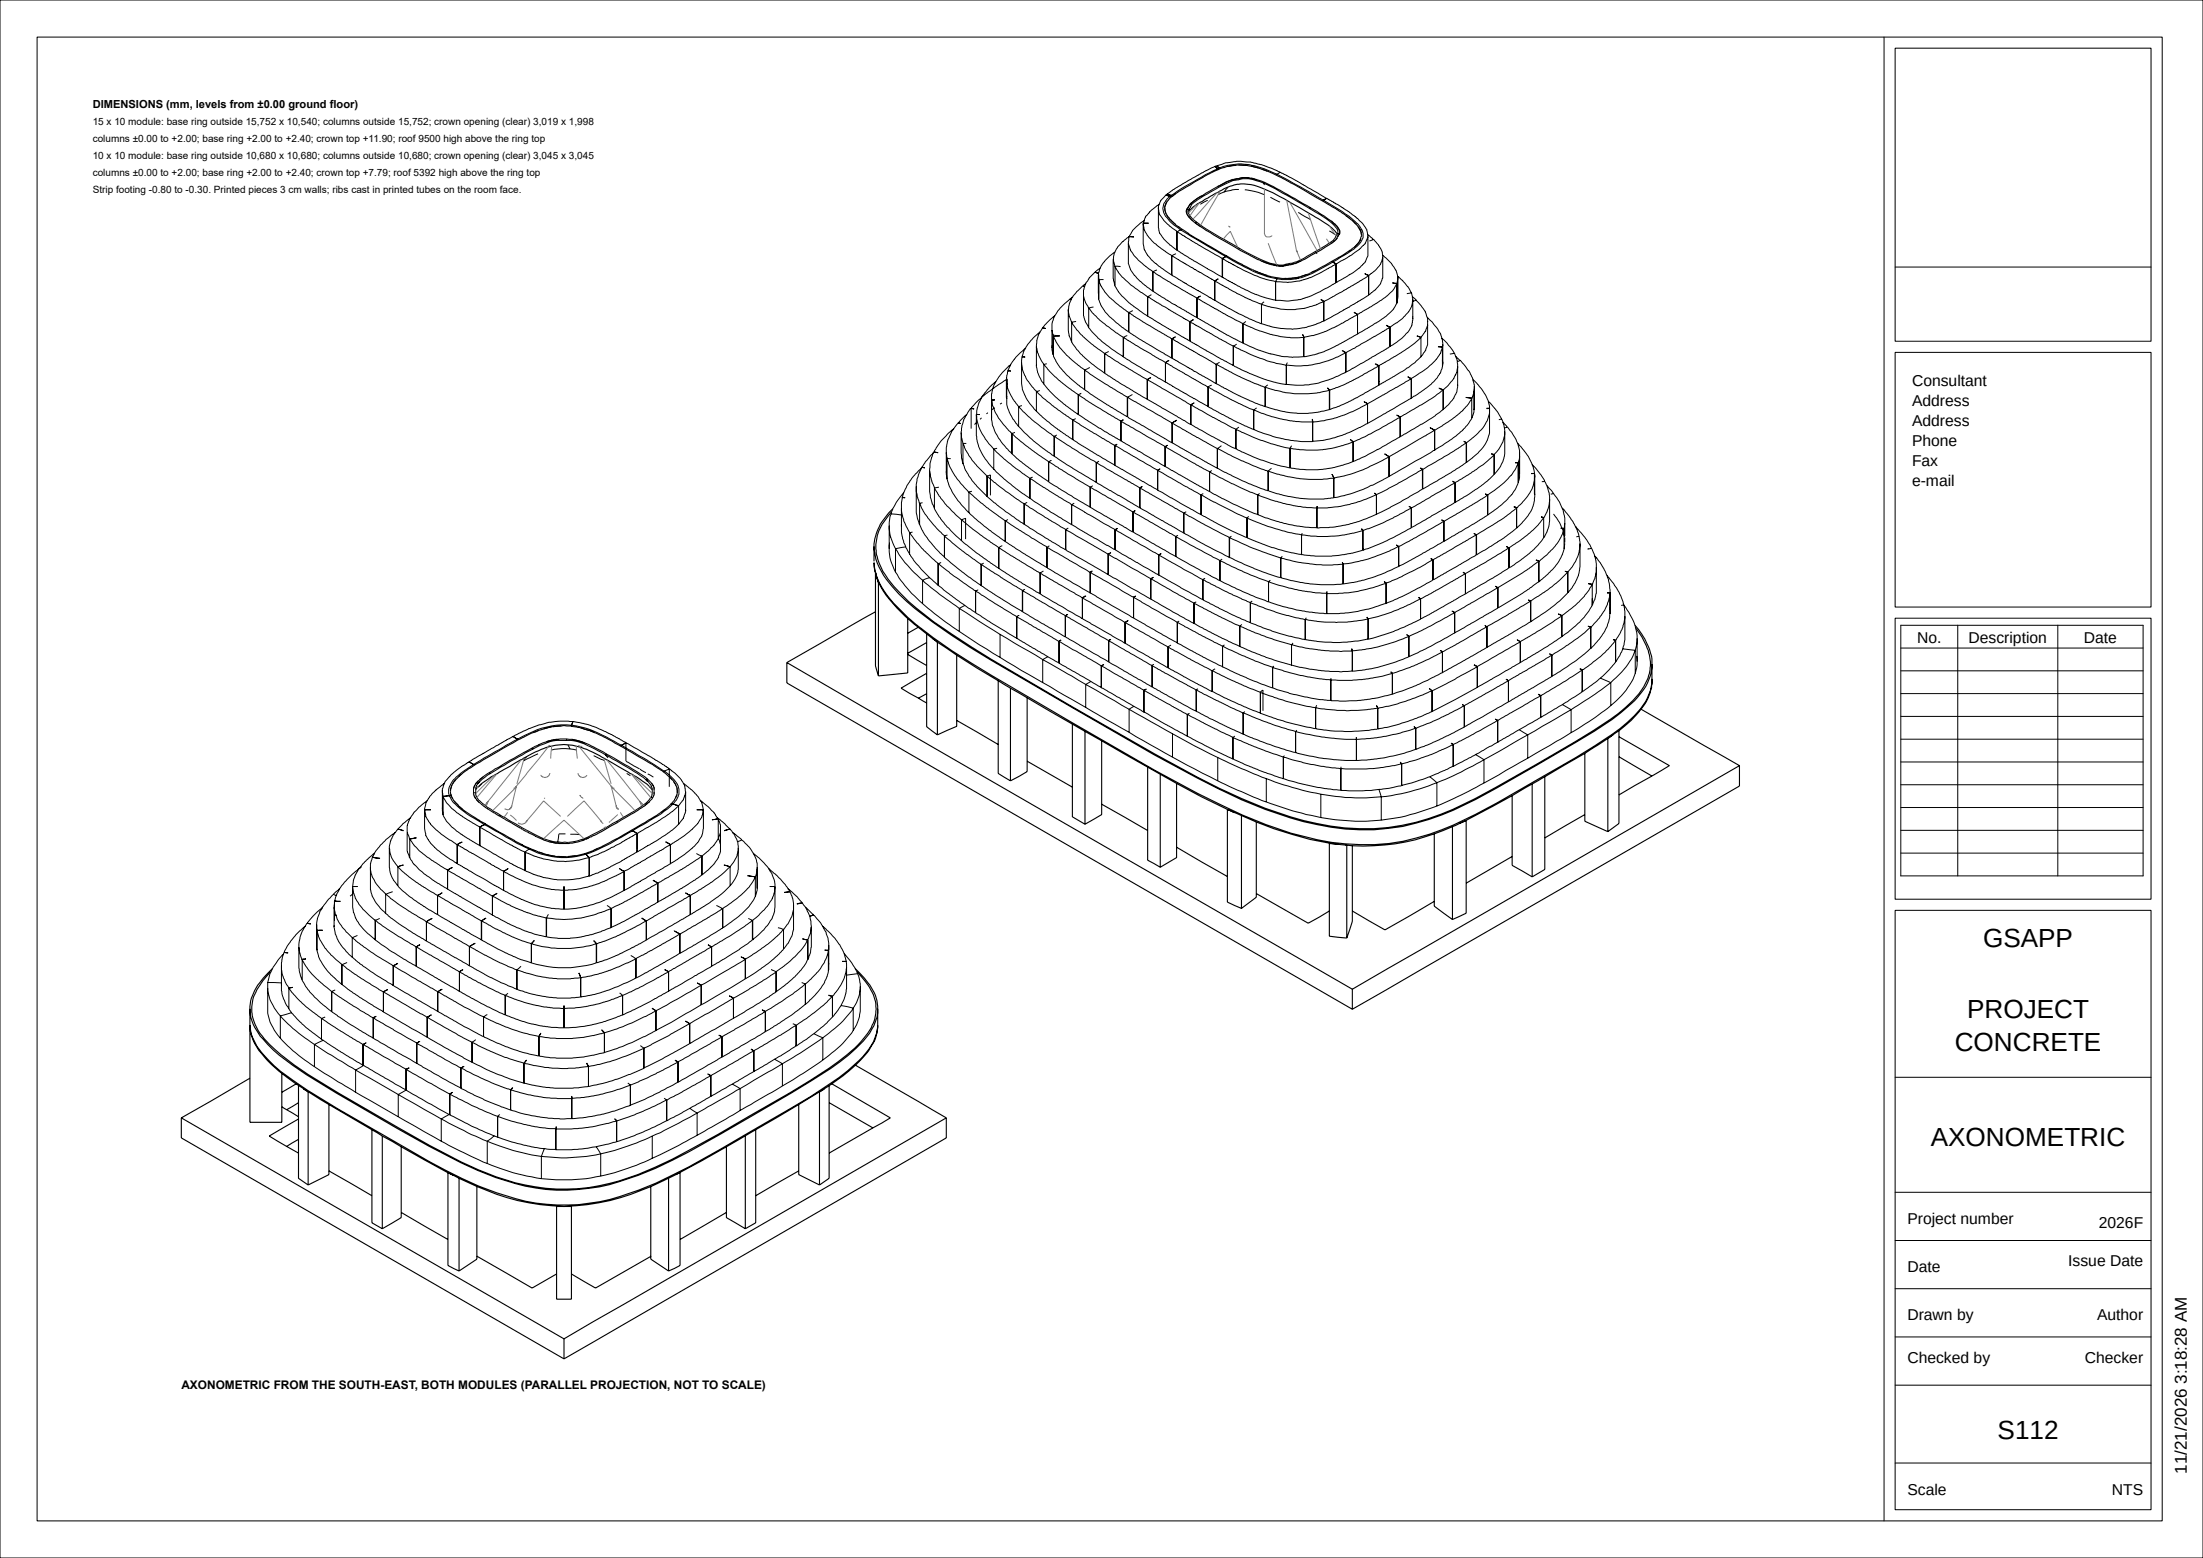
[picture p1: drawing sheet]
<svg xmlns="http://www.w3.org/2000/svg" width="594mm" height="420mm" viewBox="0 0 594 420" stroke-linecap="round" stroke-linejoin="round" font-family="sans-serif">
<defs><g id="words">
<g font-size="7.1">
<text x="534.7" y="255.4">GSAPP</text>
<text x="530.4" y="274.4">PROJECT</text>
<text x="527.1" y="283.3">CONCRETE</text>
<text x="520.6" y="309">AXONOMETRIC</text>
<text x="538.6" y="388">S112</text>
</g>
<text font-size="4.6" x="589.7" y="397.3" transform="rotate(-90 589.7 397.3)">11/21/2026 3:18:28 AM</text>
<g font-size="4.2">
<text x="515.5" y="104.1">Consultant</text>
<text x="515.5" y="109.5">Address</text>
<text x="515.5" y="114.8">Address</text>
<text x="515.5" y="120.2">Phone</text>
<text x="515.5" y="125.5">Fax</text>
<text x="515.5" y="130.9">e-mail</text>
<text x="516.9" y="173.4">No.</text>
<text x="530.8" y="173.4">Description</text>
<text x="561.9" y="173.4">Date</text>
<text x="514.3" y="329.9">Project number</text>
<text x="565.9" y="330.9">2026F</text>
<text x="557.7" y="341.4">Issue Date</text>
<text x="514.3" y="342.9">Date</text>
<text x="514.3" y="355.9">Drawn by</text>
<text x="565.4" y="355.9">Author</text>
<text x="514.3" y="367.4">Checked by</text>
<text x="562.1" y="367.4">Checker</text>
<text x="514.3" y="402.9">Scale</text>
<text x="569.4" y="402.9">NTS</text>
</g>
<text font-size="3.2" x="48.9" y="374.3">AXONOMETRIC FROM THE SOUTH-EAST, BOTH MODULES (PARALLEL PROJECTION, NOT TO SCALE)</text>
<text font-size="3" x="25" y="29">DIMENSIONS (mm, levels from ±0.00 ground floor)</text>
<g font-size="2.7">
<text x="25" y="33.6">15 x 10 module: base ring outside 15,752 x 10,540; columns outside 15,752; crown opening (clear) 3,019 x 1,998</text>
<text x="25" y="38.2">columns ±0.00 to +2.00; base ring +2.00 to +2.40; crown top +11.90; roof 9500 high above the ring top</text>
<text x="25" y="42.8">10 x 10 module: base ring outside 10,680 x 10,680; columns outside 10,680; crown opening (clear) 3,045 x 3,045</text>
<text x="25" y="47.4">columns ±0.00 to +2.00; base ring +2.00 to +2.40; crown top +7.79; roof 5392 high above the ring top</text>
<text x="25" y="52">Strip footing -0.80 to -0.30. Printed pieces 3 cm walls; ribs cast in printed tubes on the room face.</text>
</g>
</g></defs>
<g fill="none" stroke="#000" stroke-width=".27">
<path d="M0 0h594v420h-594zM10 10h573v400h-573zM508 10v400M511 13h69v79h-69zM308.5 59.4l-.3 .8M308.5 59.4l-1.5 1.2a6.2 6.2 0 0 0-2.3 2.7l-.3 .5M312.3 56v5.4l.2 1.1a10 10 0 0 0 3.5 4l1.3 1M312.3 56a4.4 4.4 0 0 0 1.5 3.5l1.5 1.5 2 1.4M312.5 55.1l-2.8 2.3-.8 .9-.4 1.1M314 56a5 5 0 0 0 2.1 3.8l2.5 2M314.3 52.6l-1.4 1.5-.6 1.4v.5M314.3 52.6l1.2 .5"/>
<path d="M314.3 52.6l1.2 .4M314.6 52.4l-.3 .2M314.6 52.4l1 .4M314.6 54.4l-.6 1.5M314.6 52.4l1.3 .3M315.6 52.8a3.9 3.9 0 0 0-2 3.9l.6 1.6a14.3 14.3 0 0 0 4.1 3.7M317 52.2l-1 .8-.4-.2M320.1 57.8l1.5 1.8M320.2 56.2l-.3 .5 .1 1M320.7 56.3a1.23 1.23 0 0 0 .1 1.9l1.8 1.7M320.7 56.3l-.3 .4M320.9 55l.4 .1"/>
<path d="M320.9 55l-.7 1.1M321.3 55.1l-.6 1.2M321.5 56.3v.1M322.6 59.9l-.4 .2 1.6 1.1M322.6 59.9l2.5 1.8 9.1 5.3M325.6 54l-2 1.1M327.6 44.9l-3.6 1.7-3.5 2-4.2 2.5-1.7 1.3M327.6 44.9l.6 .7M327.6 44.9l.8 .6M328.1 44.7a18.2 18.2 0 0 1 8.7-1l3.3 .7 5 2M328.1 44.7l-.5 .2M328.1 44.7l.7 .6"/>
<path d="M328.1 44.7l.6 .7M328.4 45.5l-3.4 1.6-6.4 3.7-3 2M328.4 45.5l.2 .2-2 .9M328.8 45.3a15.5 15.5 0 0 1 12 .2l3.5 1.5M328.8 45.3l-.4 .2M330 51.8l-1.6 .7M331.1 50.5l-1.1 1.3M332.2 48.5l.2 .2M332.2 48.5a2.56 2.56 0 0 0-1.9 .8l-7.2 4-2.2 1.7M332.2 48.5l.6-.1a11.2 11.2 0 0 1 8.2 .8M332.4 48.7l-3.8 1.8-4.2 2.4-3.1 2.2M332.4 48.7l2.2-.4a9.1 9.1 0 0 1 5.1 .7l1 .4"/>
<path d="M333.3 44.6l-2.1 .3M333.9 44.5l2.3 .1M334 51.1l-1.8 .1-2.2 .6M335.6 51.2a18 18 0 0 1 5.3 1.3M337.3 44.8l2 .5M340.1 45.6l1.6 .6M340.7 49.4l3.1 1.5 9.2 5.3M340.7 49.4l.2 .5M341 49.2l-.3 .2M341 49.2l4.1 2.1 8.2 4.7M342.5 53.2l2.6 1.3M344.3 47l12.5 7"/>
<path d="M344.3 47l-.3 .2M345.1 46.4l6.5 3.5 12.1 7.2 1.9 1.4 1.8 1.8 1.1 1.6 .2 1.4M345.1 46.4l-.9 .7M350 57.3l3.3 1.9M353 56.2a23.6 23.6 0 0 1 7.3 5.3l.4 .7v.8M353.3 56l-.3 .2M353.3 56l2.9 1.8a14.7 14.7 0 0 1 4.5 3.6l.5 .8v.7M356.8 54l-.3 .2M356.8 54l1 .6a39.9 39.9 0 0 1 8.6 6.2l.8 1.2M356.8 54l.9-.5-1 .6M362.9 58.2l1.1 .8M364.2 59.1v.1"/>
<path d="M364.5 59.4l1.2 1.1M292 77.1a11.2 11.2 0 0 0-3.7 4.8l-.3 1.6M292 77.1l.4 .2M292.1 78.9l.2 1.7 1.2 2.5M292.1 78.9v5.2M292.7 76.5l-.7 .6M295.2 73.4l.9 .3M296.1 74.2v5M296.2 75v5.7M296.2 75.5l.6 1.7 2.3 3 5.2 4.1M296.2 75v.5M296.2 75.5v5.2"/>
<path d="M296.2 78.7v.1M296.6 72.3l-.5 1.4 .1 1.3M296.6 72.3a12.9 12.9 0 0 0-3.8 4l-.7 1.9v.7M297.5 75.4l-1.3 .1M300.1 70l.4 1.8M300.1 70v5.2l.4 1.8M300.6 68a10.6 10.6 0 0 0-4 4.3M300.6 71.8v5.4l.8 1.4 3 3.1 5 3.5M300.6 71.8l.8 1.6 1.2 1.4 2.3 2.1 4.5 3.1M300.6 68l-.5 2M300.6 71.8l1.5 .1M304.2 65.7l.6 1.7a14.5 14.5 0 0 0 3.6 4.1l2.4 1.8"/>
<path d="M304.2 65.7v5.4l.6 1.7 1 1.5 1.6 1.6 3.4 2.6M304.4 63.8l-.2 1.9M304.4 63.8l1.3 .1zM304.4 63.8l-1.7 1.3-1.4 1.5-.7 1.4M308.2 60.2v5.2a6.4 6.4 0 0 0 1.2 3.5l1.1 1.3 1.9 1.6 3.5 2.4M308.2 60.2a5.5 5.5 0 0 0 1.3 3.5l1.7 1.9 4.7 3.4M308.2 60.2h1.4M308.2 60.2h1.5M309.4 80l11.4 6.8M309.4 80v5.2M310.4 79.5l-1 .5M310.8 73.3l5.1 3.2 6.8 3.9"/>
<path d="M310.8 78.5l5.1 3.3 6.8 3.9M310.8 73.3v5.2M311.9 72.8l-1.1 .5M315.9 74.2l11.6 6.8M315.9 69l11.6 6.8M315.9 69v4.5M315.9 73.5v.7M317 68.4l-1.1 .6M317.3 62.5l12.2 7.2M317.3 67.5l12.2 7.3v-5.1M317.3 62.5v5M318.3 62l12.2 7.2"/>
<path d="M318.4 61.9l-1.1 .6M318.6 61.8l3.9 2.5 8.2 4.7M318.6 61.8l-.3 .2M323.6 79.9l-.9 .5M323.7 79.8l-1 .6M327.5 75.8v4.5M327.5 75.8l8.3 4.5 4.3 1.8M328.4 75.2l-.9 .6M328.5 75.2l-1 .6M329.6 69.7v4.2a1.06 1.06 0 0 0 .9 1.4l5.5 3a34.5 34.5 0 0 0 7.5 2.6l.4 .1M329.6 69.7l1.7 1.1 4.7 2.4a34.5 34.5 0 0 0 7.5 2.6l.4 .1M330.5 69.2l1 .6a49.9 49.9 0 0 0 11.4 5.1l1.4 .3"/>
<path d="M330.5 69.2l-1 .5M330.6 69.2l-1 .5M330.7 69l4.2 2.4 2.8 1.3M330.7 69l-.2 .2M334.2 67l-.3 .2M334.2 67l1 .6a29.5 29.5 0 0 0 9.6 3.9h1.3M338.4 73.1l3.2 1.2M340.1 70.4l2.1 .8 2.1 .5M341.8 74.3l.9 .3M343.9 75.9v5.1M344.3 75.2l-.4 .7M344.5 71.7h1.4"/>
<path d="M345.9 71.7v.3M346.1 71.5l-.2 .2M348.9 71.1l-3 .6M350.2 74.9l-.9 .3M350.8 70.4l-1.7 .7M353.1 73.7a16.4 16.4 0 0 1-8.8 1.3v.1M354.5 67.9l.4 .2 .1 .4M354.5 67.9a19.1 19.1 0 0 1-6.5 3.1l-1.9 .5M354.5 73.1l-.8 .3M358.4 62.3l1.6 1M359 70.5l-4.5 2.5M359 70.5l.3 .2"/>
<path d="M359.2 70.6l1 .6M359.3 70.7a36.6 36.6 0 0 1-9.2 4.3 14.2 14.2 0 0 1-5.8 .2M359.3 70.7l.9 .5M360 64.8l-1.2 .9M360.2 71.2l-6.7 3.6-2.7 .9-.9 .1a11.2 11.2 0 0 1-5.1 .2l-.9-.1M360.2 76.2l-4.3 2.5-2.4 1.1-2.9 1h-.5a15 15 0 0 1-5.9 .2h-.3M360.2 71.2v5M360.7 63l-.8 1.3a5 5 0 0 1-2.3 1.8l-3.1 1.8M361.2 62.9l-1.1 1.8M361.2 62.9l-.5 .1M366.1 61.1l.6 1M366.7 62.1l.3 1.1"/>
<path d="M366.7 64.7v.1M367.1 63.5l-.5 1.5a12.1 12.1 0 0 1-4.4 3.7l-3.2 1.8M367.2 62a3.3 3.3 0 0 1-1 4.1 28.5 28.5 0 0 1-5.8 4l-1.1 .6M367.2 62l-.5 .1M367.9 73.8l1.1 .5M368 73.8l1 .5M368.7 63.3l1.6 1.3M368.7 63.3l.1 .5M368.8 63.8l-.7 1.9-1.6 1.6-2.1 1.5-4.2 2.4M368.8 63.8v5.2l-.7 1.7-1.7 1.7-1.8 1.3-4.4 2.5M369 74.3l-7 4.3-5.1 2.7M369 74.3v5.3l-5.2 3.2-6.9 3.8"/>
<path d="M370.3 64.6l1.4 1.5 .6 1 .5 1.8M370.3 64.6l-1.1 .4M372.8 69.5l-.5 1.6-.4 .6-1.3 1.4-1.6 1.2M372.8 68.9v.6M372.8 69.5v5.5l-.6 1.6-1.5 1.7-1.6 1.2-.1-5.2M372.8 68.9l1.3 1.1a8.5 8.5 0 0 1 2.7 4.4l.1 .1M376.6 76.5v.1a8.6 8.6 0 0 1-2.8 3.3l-2.5 1.8-5.3 3.1M376.6 76.5l-.1 5.4a6.9 6.9 0 0 1-2.6 3.2l-2.8 2-5.1 3M376.6 76.4l-1.2-.1 1.2 .2M376.9 74.8l-.3 1.6M376.9 74.8v5.3l-.2 1.6-.1-5.3M376.9 74.5v.3"/>
<path d="M376.9 74.5l2.7 2.8 .9 1.7M380.5 79l.3 1M380.5 79l-1.2 .2M380.8 80l.1 .8M380.8 80l1 1M511 72h69M271.8 100v.2a5.2 5.2 0 0 0-.3 3v.1M271.8 100l.8 .1M272.2 98.6a13.1 13.1 0 0 0-4.8 7.5v1.2M272.2 98.6l.2 .1M272.4 98.7l-.6 1.3M272.6 98.4l-.2 .3"/>
<path d="M272.6 98.4l-.4 .2M275.4 97.8v.1a10.8 10.8 0 0 0 3.1 6.5l.9 1.1M275.4 97.8v5.3a10.7 10.7 0 0 0 3.1 6.6l.9 1.1M275.5 96.2l-.1 1.6M275.5 96.2l.8 .1M275.5 96.2l.9 .1M275.5 96h.1M275.6 96l-.1 .2M276.5 93.9l-.5 .8-.4 1.3M276.5 93.9l-.4 .3a12.1 12.1 0 0 0-3.5 4.2M279.4 98.7a8.6 8.6 0 0 0 2 4.8M279.4 98.4v.3"/>
<path d="M279.5 93.5l-.1 5.2M280.4 89.6l-2.4 2.1-1.5 2.2M281.1 88.4l-.1 .1a7.2 7.2 0 0 0-1.5 3.9l-.1 .9a9.5 9.5 0 0 0 1.4 4.1l.6 .9M281.1 88.4l.8 .2M281.4 98.3l1.1 1.4 3 2.9 5.2 3.8M281.4 98.3v5.2M282.2 98.1l-.8 .2M283.6 89v5.5l.3 1.2v-5.3M283.6 93.5v.3M283.6 93.2v.2M283.9 90.4l1.8 .2-1.7 .2M284 90.8l.6 1.2a18.2 18.2 0 0 0 4.4 5.1l3.4 2.7"/>
<path d="M284 90.8v5.3l.6 1.2a18.2 18.2 0 0 0 4.4 5.1l3.4 2.6M284.4 85.1l-2.7 2.5-.6 .8M284.4 85.1l-.8 2.1v2l.3 1.2M288 83.5v5.6l.2 1.5 .7 1.6M288 83.5l.2 1.8 .7 1.6M288.4 80.7l.4 .1zM288.4 80.7l-2.7 2.5-1.3 1.9M288.9 86.9l.1 .1a20 20 0 0 0 3.8 4.5l2.1 1.8 2.9 2M288.9 92.2l.1 .1a20 20 0 0 0 3.8 4.5l5 3.8M288.9 86.9v5.3M289.1 80.1l-.7 .6M290.1 86.7l-1.2 .2"/>
<path d="M292.1 84.1v1.1l.4 1.3 1 1.8M292.1 83.8v.3M292.4 99.8l5.8 3.8 5.7 3.4v5.3l-4.3-2.5-7.2-4.8M292.4 99.8v5.2M293.5 83.1l2.9 3.2 4.4 3.4 2 1.2v5.4l-5.9-4.3-2.4-2.4-1-1.3M293.5 83.1v5.2M293.8 99.1l-1.4 .7M294.8 82.8l-1.3 .3M296.2 80.7a8.2 8.2 0 0 0 1.7 3.4l3.1 3 3.3 2.4M297.8 95.3l4.7 3.1 6.8 4M297.8 95.3v5.3M298.9 94.8l-1.1 .5"/>
<path d="M302.9 91l11.3 6.8M302.9 91v4.4a.89 .89 0 0 0 .6 1.3l10.7 6.3M303.9 90.5l-1 .5M304.3 84.3v4.1M304.3 88.4v1.1M304.3 84.3l3.8 2.5 7.8 4.6M304.3 89.5l3.9 2.6 7.7 4.5v-5.2M305.4 83.8l-1.1 .5M309.4 85.2l11.4 6.8M314.2 97.8l11.5 6.5M314.2 97.8v4.2M315.1 97.2l-.9 .6"/>
<path d="M315.2 97.2l-1 .6M316 91.4v4.2a.85 .85 0 0 0 .4 1.3l11.3 6.4h.2v-.2M316 91.4l11.9 6.8M316.8 90.9l-.9 .5M317 90.8l-1 .6M320.8 86.8l11.7 6.6M320.8 92l11.7 6.6M320.8 91.3v.7M320.8 86.8v4.5M321.7 86.2l-.9 .6M321.8 86.2l-1 .6M322.7 85.7l7.8 4.5 4.6 2.3"/>
<path d="M322.7 80.4l7 4.1 5.4 2.8M322.7 80.4v4.2M322.7 84.6v.4M322.7 85v.7M327.5 80.3v.7M327.5 81l5.8 3.3 3.5 1.7 3.3 1.3M327.9 98.2v4.9M327.9 98.2l6.5 3.5 4 1.7 2.7 .9M328.8 97.7l-.9 .5M332.5 93.4v4.1M332.5 93.4l4.9 2.3a45.5 45.5 0 0 0 9.4 2.8M332.5 98.6l4 1.9a31.6 31.6 0 0 0 7.3 2.6l3 .5"/>
<path d="M332.5 97.9v.7M332.5 97.5v.4M333.4 92.8l-.9 .6M335.1 87.3v4.3M335.1 91.9v.6M335.1 91.6v.3M335.1 87.3l3.3 1.5 4.1 1.4 2.7 .6 2.8 .3 3.5-.1M335.1 92.5l3.9 1.8 3.6 1.2 2.8 .6 3 .3 3.1-.2M335.9 86.7l-.8 .6M340.1 82.1v4.3M340.1 86.4v.9M340.8 81.4l-.7 .7"/>
<path d="M346.8 98.5v5.1M347.1 97.8l-.3 .7M351.2 90.2l.3 .8zM351.5 91v4.5M351.5 95.5v.7M356.1 80.7l.8 .6M356.1 80.8l.8 .5M356.9 85.6v1M356.9 86.6l-4.7 1.7-3.7 .5a22.3 22.3 0 0 1-8.4-1.5M356.9 81.3l-2.2 1-3.4 .9a20.2 20.2 0 0 1-8.5-.3l-2.7-.8M356.9 81.3v4.3M361.9 94.5l.1 .1"/>
<path d="M362 94.6l.8 .5M362 94.6l.9 .5M362.8 99.4v1a25.8 25.8 0 0 1-13.1 3.4l-2.9-.2M362.8 95.1a26.1 26.1 0 0 1-16 3.4M362.8 95.1v4.3M362.8 99.4h.1M362.9 95.1v4.3M365 84.2l1 .6M365.1 84.3l.9 .5M366 84.8l-6.4 3.6a26.4 26.4 0 0 1-8.1 2.6M366 90.1l-6.4 3.5a26.4 26.4 0 0 1-8.1 2.6M366 84.8v5.3"/>
<path d="M370.7 98.1l1 .6M370.9 98.1l.9 .5M371.7 98.7l-8.3 4.5-2.2 1-2.7 .9M371.7 98.7v4.1a1.36 1.36 0 0 1-1.1 1.7l-7.4 4-4.5 1.8h-.2v-5.2M371.8 98.6v4.2M373.7 87.7l1 .6M373.8 87.8l1 .5M374.7 88.3l-11.8 6.8M374.7 88.3v5.2l-11.8 6.9v-1M380.9 80.8l-.2 1.6-.9 1.7-1.8 1.9-3.2 2.3M380.9 85.7v.3M380.9 86l-.2 1.7-1.1 1.9-1.6 1.6-3.2 2.3v-5.2"/>
<path d="M380.9 80.8v5.2M380.9 85.4h.1M381.8 81l2.4 2.9 .6 1.7M381.8 81l-.9 .3M382 90.6l1.1 .4v5.2M383.1 96.2a30.9 30.9 0 0 1-7.9 5.7l-3.4 1.9v-1M384.8 85.6l.1 2M384.8 85.6l.1 .1a15.8 15.8 0 0 1 3.4 4.2l.4 1.3M384.9 87.6l-.5 1.7-.6 .7a18.4 18.4 0 0 1-6.2 5.2l-5.8 3.4M384.9 87.6v5.4l-.5 1.5-1.3 1.7M387.7 93.5l1.2 .1zM388.7 91.2l1.5 1.4 1.9 2.7"/>
<path d="M388.7 91.2l.3 1.3v5.6M388.9 93.6l-.5 1.7-.8 1.1a20.8 20.8 0 0 1-5.2 4.5l-1.9 1.2M388.9 93.6v5.4l-.8 2a16.3 16.3 0 0 1-5.6 5l-2 1.3M388.9 97l.1 1.1M389 98.1l-.1 .7M389 92.9l-.1 .7M392.1 95.3l-1.2 .2M392.1 95.3l.4 .8M392.5 96.1l1.2 1.1M392.5 96.1l.4 1.4M392.9 97.5l.1 1.3M393 98.8l-.2 1.6-.4 .7"/>
<path d="M393 98.8v5.1M393.7 97.2l2.5 3.1 .9 2.1M393.7 97.2l-.8 .3M511 95h69v68.7h-69zM257.2 115.5l-.2 .2a18.1 18.1 0 0 0-5.1 6.1M258.4 114l-.1 .1a13.4 13.4 0 0 0-3.1 6.4v1.4M258.4 114l.7 .2M258.4 113.9l.7 .2M258.4 113.9v.1M259.2 116.6v5.5l.1 1.4 .4 1.5M259.2 116.6l.1 1.4 .4 1.5M259.7 119.5a19.6 19.6 0 0 0 5.9 8.2l.6 .6"/>
<path d="M259.7 119.5v5.5M259.7 119.5h.9M260.6 111.8a10.4 10.4 0 0 0-1.4 4.5v.3M260.6 111.8l-2.2 2.1M261.9 110l-1.3 1.8M261.9 110l.8 .2zM261.9 110v5.5M263.3 113.9l-.5 .5M263.3 111.7h.9M263.3 111.7v5.5a14.1 14.1 0 0 0 4.6 9.1l.1 .2M263.3 111.7a14 14 0 0 0 4.6 9.2l.1 .1M264.7 112.6l-.4 .4"/>
<path d="M266.4 111.2l-.4 .3M267.4 111.9v.8M267.4 107.3v.5M267.4 107.3v5.4M267.4 107.8a15.1 15.1 0 0 0 5.1 8.6l.4 .4M267.4 107.8v5.4a15.2 15.2 0 0 0 5.4 8.9l.1 .1v-5.4M267.4 112.7v.4M267.4 107.8h.9M268.3 109.9l-.9 .6M268.3 107.7l-.9 .1M268.6 102.9l-2.2 2a11.5 11.5 0 0 0-3.1 6.8M270.2 108.6l-.5 .3"/>
<path d="M271.4 102.2l.1 5.3M271.5 106.9a10 10 0 0 0 2.4 7l.8 1M271.5 103.3a12.1 12.1 0 0 0 2.7 5.6l.5 .7M271.5 106.9v.2M271.5 106.7v.2M271.5 103.3v3.6M271.6 103.8v-1.5l-3.5 2.2a27.7 27.7 0 0 0-6.2 5.5M272.9 116.8v5.5l2.9 2.6 6.9 4.9M272.9 116.8l3.7 3.3 6.1 4.3M273.7 116.5l-.8 .3M274.7 109.6v5.3M274.7 109.6l.6 .7a65.3 65.3 0 0 0 8.9 7.3"/>
<path d="M274.7 114.9a51.5 51.5 0 0 0 9.5 8M275.5 109.3l-.8 .3M279.4 105.5l1.5 1.5 3.3 2.7 5 3.5M279.4 110.8l1.5 1.5 3.3 2.7 5 3.5M279.4 105.5v5.3M280.3 105.2l-.9 .3M281.4 103.5l1.1 1.4 3 2.9 5.2 3.9M284.2 117.6v4.6M284.2 117.6l6.8 4.4 4.5 2.6v5.4l-7.8-4.7-3.5-2.4M284.9 117.2l-.7 .4M289.2 117.8v.7M289.2 113.2l11.3 6.8"/>
<path d="M289.2 118.5l11.3 6.9v-5.4M289.2 113.2v4.6M290 112.8l-.8 .4M290.7 106.4l11.5 7.1M290.7 111.7l5.5 3.6 6 3.5M290.7 106.4v5.3M291.5 106l-.8 .4M297.8 100.6l4.7 3 6.8 4M301.1 119.7l-.6 .3M301.2 119.7l-.6 .4M302.2 113.5v5.3M302.2 113.5l11.9 6.9"/>
<path d="M302.2 118.8l11.9 6.9M302.8 113.1l-.6 .4M302.9 113.1l-.7 .4M304 107l12 7M304 107l.1 5.5 11.9 6.8M305.3 106.3l-1.3 .7M309.3 107.6l11.7 6.8v-5.3M309.3 102.4l11.7 6.7M309.3 102.4v5.2M310.2 101.9l-.9 .5M310.3 101.8l-1 .6M314.2 103l11.5 6.5"/>
<path d="M314.2 102v.3M314.2 102.3v.7M316 114v3.9M316 114l12.2 6.9M316 119.3l12.2 6.9M316 117.9v1.4M317.2 113.3l-1.2 .7M317.3 113.2l-1.3 .8M321.1 109.1l5.9 3.4 6.2 3.2M321.1 109.1v5.3l7.4 4.2 4.7 2.4M321.9 108.6l-.8 .5M321.9 108.6l-.9 .5"/>
<path d="M322 108.5l-.1 .1M325.7 109.5l5.7 3.2 6.6 3.1M325.7 104.3l6 3.3 6.3 2.9M325.7 104.3v5.2M326.6 103.7l-.9 .6M327.9 103.1v.3l6.2 3.3 7 2.9M333.2 115.7v5.3M333.2 115.7l2 .9a53.8 53.8 0 0 0 12.6 4.2M334 115.1l-.8 .6M338 110.5a37.1 37.1 0 0 0 15.9 3.2M338 115.8l.4 .1a34.4 34.4 0 0 0 15.5 3M338 110.5v5.3"/>
<path d="M338 115.7v.1M338.8 109.9l-.8 .6M341.1 104.3v5.3M341.8 103.7l-.7 .6M346.8 103.5v.1M353.8 113l.1 .7M353.8 112.9l.1 .8M353.9 113.7v5.2M358.4 105.1a28.7 28.7 0 0 1-17.3-.7v5.2M358.4 105.1v5.3a27.7 27.7 0 0 1-17.2-.8h-.1M358.4 105.1l-.5-.6 .6 .6M364 118.4l.8 .7"/>
<path d="M364.1 118.5l.7 .6M364.8 119.1v5.3M364.8 119.1l-2.8 1-1.8 .4a25 25 0 0 1-9.5 .7l-2.9-.4M367.7 108.2l1 .6M367.8 108.3l.9 .5M368.7 108.8l-4.2 2.2-4.3 1.6-3.3 .8-3 .3M368.7 114.1l-2.4 1.2a23.6 23.6 0 0 1-5.8 2.4l-3.8 1-2.8 .2M368.7 108.8v5.3M371.8 102.8l-.1 .1M376.5 111.8l1 .6M376.6 111.9l.9 .5M377.5 112.4v5.3"/>
<path d="M377.5 117.7l-5.7 3.3-3.8 2-3.2 1.4M377.5 112.4l-8.1 4.6-4.6 2.1M379.5 101.6l1 .5M379.6 101.6l.9 .5M380.5 102.1l-11.8 6.7M380.5 107.3l-11.8 6.8M380.5 102.1v5.2M385.5 115.2l1.3 .8M385.6 115.3l1.2 .6M386.8 116l-12.3 7M386.8 119.9v1.4M386.8 116v3.9"/>
<path d="M386.8 115.9v4M387.9 104.6l1.2 .5M388.1 104.6l1 .5M389.1 105.1l-5.2 3.6-6.4 3.7M389.1 105.1v5.3l-5.2 3.6-6.4 3.7M392.4 101.1l-.8 1.5-2.5 2.5M392.4 101.1v.1M393 103.7v.2M393 103.9l-.2 1.7-.8 1.7-1.4 1.7-1.5 1.3v-5.2M394.6 118.9l.7 .4M394.7 119l.7 .3M395.2 107.1l1.6 .2z"/>
<path d="M395.3 119.3l-3.2 2.2-8.5 5M395.3 119.3v5.3l-4.1 2.8-7.6 4.4v-5.3M396.8 107.3l-.9 1.6-1.7 1.9-3.6 2.8-3.8 2.3M396.8 112.6l-1.2 2-3 2.9-5.8 3.8M396.8 107.3v5.3M397.1 102.4l.4 1.7M397.1 102.4l1.5 1.3 1 1.3 1.7 3.1M397.4 105.4l-.6 1.9M397.4 105.4v5.7l-.6 1.5M397.5 104.1l-.1 6.4M397.5 104.1l-.1 1.3M400.8 110h.8"/>
<path d="M401.3 108.1l.4 .5a17.1 17.1 0 0 1 3.2 4.3M401.3 108.1l.3 1.9M401.6 110v5.4a8.4 8.4 0 0 1-2.9 6.4l-3.3 2.8v-5.3M401.6 110a8.3 8.3 0 0 1-3 6.6l-3.2 2.7M401.6 110l-.8 .1M404.9 112.9l.3 .8M404.9 112.9l-.8 .2M405.2 113.7l1.2 1.4-.7 .2M405.2 113.7l.5 2.6M405.7 116.3v5.3a8.4 8.4 0 0 1-2.1 5.4l-.7 .8v-5.3M405.7 116.3a9 9 0 0 1-2.8 6.1v.1M406.5 115.1l1.1 1.4 1.6 3"/>
<path d="M409.2 119.5l1 1.1a13.2 13.2 0 0 1 3.5 7M409.2 119.5l.5 2.3M240.3 138.5l-.3 .8-.2 2.4M240.3 138.5l2.8 .3M243.1 137.1a16.1 16.1 0 0 0 2.2 6.5M243.1 137.1v5.3a14 14 0 0 0 2.2 7M243.3 134.1l-.2 3M243.3 134.1h.8M243.3 134.1l.8 .1M243.7 132.8a16.3 16.3 0 0 0-3.4 5.7M247.1 131.1v1.4l.3 1.5 .6 1.6M247.1 131.1v7.1l.9 3.1"/>
<path d="M248 135.6a23.8 23.8 0 0 0 6.6 8.7l.1 .1M248 135.6v5.7M248.5 126.1a17.1 17.1 0 0 0-5 7.3l-.2 .7M248.5 126.1a11.3 11.3 0 0 0-1.4 5M248.6 125.9l.8 .2M248.6 125.9l-.1 .2M248.7 135.5l-.7 .1M248.8 135.5h.1M250.7 126.9l.6 3 .7 1.6M250.7 126.9v5.4a13.8 13.8 0 0 0 1.3 4.8M251.7 122l-2.2 2.5-.9 1.4M251.7 122l-.9 2.9-.1 2"/>
<path d="M251.9 121.8l-.2 .2M251.9 121.8l1.1 .2M252 131.5l.2 .4a28.8 28.8 0 0 0 7 8.1l.1 .1M252 137.1l.2 .4a30.7 30.7 0 0 0 7.1 8.2M252 131.5v5.6M253.2 131.3l-1.2 .2M255.2 127.4l.2 1.7M255.2 121.9l.2 1.6M255.2 127v.4M255.2 121.9v5.5M255.4 123.5a18.9 18.9 0 0 0 5.6 8.8l.3 .3M255.4 129.1a20.1 20.1 0 0 0 5.9 9.1"/>
<path d="M255.4 123.5v5.6M255.4 123.5l1 .1M259.7 125a19.6 19.6 0 0 0 5.9 8.2l.6 .6M261.3 132.6l4.8 4.2 5 3.6M261.3 138.2l5.5 4.7 4.3 3M261.3 132.6v5.6M262.1 132.4l-.8 .2M266.2 128.3l5 4.1 4.9 3.4M266.2 133.8l5 4.1 4.9 3.4M266.2 128.3l.9-.3v5.5M266.2 128.3v5.5M268 121l2.9 2.8 3.1 2.5 3.6 2.6v5.4l-4.6-3.4-5-4.4"/>
<path d="M268 121v5.5M268.9 120.8l-.9 .2M276.1 135.8v5.5M276.1 135.8l11.2 6.9M276.9 135.4l-.8 .4M277.7 128.9v5.4l5.5 3.7 5.7 3.4M277.7 128.9l3.5 2.4 7.7 4.7M278.4 128.6l-.7 .3M282.7 124.4v4.7M282.7 129.1v.7M282.7 129.8l11.2 6.9M282.7 124.4l11.2 6.9"/>
<path d="M283.4 124l-.7 .4M284.2 122.2v.7M288.9 136l11.7 6.8M288.9 136v5.4M289.6 135.6l-.7 .4M293.9 136.7l11.5 6.7v-.7M293.9 131.3l11.5 6.7M293.9 131.3v5.4M294.6 130.9l-.7 .4M295.6 124.7l11.7 6.8M295.6 124.7v5.3l11.7 6.9M296.3 124.3l-.7 .4"/>
<path d="M300.6 120.1v5.3l11.5 6.7M300.6 120.1l11.5 6.6M305.4 138v4.7M305.5 138v5.4l11.5 6.6M305.5 138l11.5 6.6M306 137.6l-.6 .4M306.1 137.6l-.6 .4M307.3 131.5v5.4M307.3 136.9l11.8 6.8v-5.4M307.3 131.5l11.8 6.8M307.9 131.1l-.6 .4M308 131.1l-.7 .4"/>
<path d="M312.1 126.7l11.7 6.7M312.1 132.1l11.7 6.6M312.1 126.7v5.4M312.7 126.4l-.6 .3M312.8 126.3l-.7 .4M314.1 125.7l12 6.8M314.1 120.4l12 6.8M314.1 120.4v5.3M314.8 120l-.7 .4M319.8 137.9l-.7 .4M323.8 133.4l3.4 1.9 9 4.3M323.8 138.7l4.7 2.6 7.6 3.6 .1-5.3"/>
<path d="M323.8 133.4v5.3M324.4 133l-.6 .4M326.1 132.5l6.5 3.4 6.5 2.8M326.1 127.2l6.1 3.2 6.9 3M326.1 127.2v5.3M326.7 126.8l-.6 .4M328.2 126.2l6.8 3.4 6.9 2.7M328.2 120.9l6.6 3.3 7.1 2.8M328.2 120.9v4.3M328.2 125.2v1M329.3 120.1l-1.1 .8M333.2 121l2 .9a53.8 53.8 0 0 0 12.6 4.2"/>
<path d="M336.2 139.6v5.4l4.7 1.8a60.1 60.1 0 0 0 10 2.7M336.2 139.6l4.9 2a48 48 0 0 0 9.8 2.5M336.7 139.2l-.5 .4M339.1 133.4l3.5 1.3 4 1.1a35.3 35.3 0 0 0 7.7 1.1h.7M339.1 133.4v5.3M339.6 133l-.5 .4M341.9 127v5.3M342 132.3a39.6 39.6 0 0 0 13.4 2.2h1.5l2.7-.4M342 127l1.2 .4a39.9 39.9 0 0 0 12.4 1.8l4-.4M342.8 126.2l-.9 .8M347.8 120.8v5.3M348.2 120.1l-.4 .7"/>
<path d="M355 136.9v5.4l-5.3-.5-3.4-.7-5.3-1.6-1.9-.8M355 136.9l.1-.5v.5M355.1 136.9v5.4l.8-.1a33.9 33.9 0 0 0 12.9-2.6l2.3-1M359.1 127.8l.5 1zM359.6 128.8v5.3M364.8 124.4l-2.8 1-1.8 .4a25 25 0 0 1-9.5 .7l-2.9-.4M370.5 132.9l.6 .4M371.1 133.3v4.7M371.1 133.3l-4.6 1.9-2 .5a33.5 33.5 0 0 1-9.4 1.2M371.1 138v.6M373.2 122.3l1.3 .8M373.4 122.3l1.1 .7"/>
<path d="M374.5 123.1l-6.6 3.3a40.1 40.1 0 0 1-8.1 2.4h-.2M374.5 123.1v5.3M374.5 128.4l-6.6 3.3a40.1 40.1 0 0 1-8.1 2.4h-.2M374.5 123v5.4M379.8 136.5h.2M380 136.5l.5 .4M380.5 136.9l-7.8 4.1-5.2 2M380.5 136.9v5.4l-7.8 4-5.1 2-.1-.6M382.9 126.1l.6 .4M383 126.1l.6 .4M383.5 126.5l-6.7 3.9-5.7 2.9M383.5 126.5l-.1 5.4-5.8 3.4-6.5 3.3"/>
<path d="M386.8 121.3l-12.3 7.1M391.6 129.7l.7 .4M391.7 129.7l.6 .4M392.3 130.1v4.6M392.3 130.1l-11.8 6.8M392.3 135.4l-11.8 6.8M392.3 134.7v.7M395.4 123.8v.1M400.4 133.1l.7 .3M401.1 138.8l-3.7 2.4-8.1 4.7M401.1 133.4l-2.7 1.8-9.1 5.3M401.1 133.4v5.4"/>
<path d="M402 122.3l.8 .2M402.1 122.3l.8 .2M402.8 122.5a38.8 38.8 0 0 1-6.2 5l-4.3 2.6M402.8 122.5l-.1 5.5a48.4 48.4 0 0 1-9.1 6.6l-1.3 .8M408.1 136.6h.1M408.2 136.6l.7 .2M408.2 136.6l.7 .3M408.9 136.9l-.1 .1a46.5 46.5 0 0 1-7.9 5.4l-2.8 1.7M408.9 136.8v5.5M408.9 136.9v5.4M409.3 124.8a15.6 15.6 0 0 1-5.4 6.6l-2.8 2M409.3 124.8v5.3a15.4 15.4 0 0 1-5.8 7l-2.4 1.7"/>
<path d="M409.3 125.2l.1 .1M409.4 124.7h-.9l.8 .1M409.7 122.9l-.3 1.8M409.7 121.8v1.1M409.7 121.8v5.9M409.7 122.9v5.8l-.3 1.4v-5.4M412.9 127.6h.8M413.1 125.2l2.4 2.8 1 1.7M413.7 129.3l-.3 1.4a13.9 13.9 0 0 1-4.3 6.1h-.2M413.7 129.3l.1 4M413.7 128.9v.4M413.7 127.6l.1 .5"/>
<path d="M413.7 127.6v1.3M413.7 127.6l-.8 .1M413.7 127.8h.1M413.8 128.1v5.8l-.3 2a13 13 0 0 1-4 5.9l-.6 .5M413.8 128.1l-.1 .8M416.2 139.5v5.4a28.6 28.6 0 0 1-9.1 8l-.2 .2v-5.4M416.2 139.5a28.6 28.6 0 0 1-9.1 8l-.2 .2M416.5 129.7l.6 1.2M416.5 129.7l-.8 .1M417.1 130.9v.1a6.9 6.9 0 0 1 .7 3.5M417.1 130.9l1.8 2.1M417.8 134.5l-.2 1.9-.5 1.6-.8 1.5-.8-.2 .7 .2"/>
<path d="M417.8 134.5l-.1 6.8-.6 2.1-.8 1.5M418.9 133a11.5 11.5 0 0 1 3 8M418.9 138.5a13.4 13.4 0 0 1 2.9 6.2M418.9 133l-.8 .2M421.2 136.9a19.6 19.6 0 0 1 3.5 4.9l.1 .1M239.8 141.7l.4 3.1M239.8 141.7v6.3a12.1 12.1 0 0 0 1.7 6.2M239.9 146.3l-.1 1.6M240.2 144.8l1.3 3.1M240.2 144.8h.1M241.5 147.9a35.9 35.9 0 0 0 7.3 8.5M241.5 154.2l.5 .7a33.5 33.5 0 0 0 6.8 7.8"/>
<path d="M241.5 147.9v6.3M243.1 141.3v.6M244.2 147.4l-2.7 .5M245.3 149.4l3.1 4 4.5 4.3 .1-5.8M245.3 143.6l3.3 4.2 4.4 4.1M245.3 143.6v5.8M246.1 143.4l-.8 .2M248 141.3a24.8 24.8 0 0 0 6.7 8.9M248.8 156.4v6.3M248.8 156.4l4.7 3.9 5.2 3.7M250.7 155.7l-1.9 .7M253 151.9l4 3.2 6.1 4.2"/>
<path d="M253 151.9v5.9l4.8 3.7 5.3 3.7M253.8 151.6l-.8 .3M254.7 144.4l4.7 4 5.2 3.7M254.7 150.2l6.5 5.3 3.4 2.3M254.7 144.4v5.8M255.5 144.2l-.8 .2M259.3 140.1l3 2.5 7 5v5.6l-6-4.2-4-3.3M259.3 140.1v5.6M259.3 140.1l1.1-.4v5.6M263.1 159.3l11.1 6.9M263.1 159.3v5.9M263.8 159l-.7 .3"/>
<path d="M264.6 152.1l5.4 3.6 5.6 3.4v5.8l-11-7.1M264.6 152.1v5.7M265.3 151.8l-.7 .3M269.4 147.6v5.6l6.4 4.2 4.6 2.7M269.4 147.6l11 6.9M270.3 147.1l-.9 .5M271.1 140.4l7 4.6 4.1 2.4v5.6l-8.2-5.1-2.9-2M271.1 140.4v5.5M271.8 140l-.7 .4M275.7 159.2l11.5 6.8M275.7 159.2v5.7l11.5 6.8M276.1 141.3l11.2 6.9"/>
<path d="M276.3 158.8l-.6 .4M280.4 154.5l11.4 6.6M280.4 154.5v5.6M281.3 153.9l-.9 .6M282.3 147.5v5.6l11.6 6.7M282.3 147.5l11.6 6.7M282.9 147.1l-.6 .4M287.3 148.2l11.4 6.7v-5.5M287.3 142.7l11.4 6.7M287.3 142.7v5.5M288 142.3l-.7 .4M288.9 141.4l11.7 6.8"/>
<path d="M293.9 154.2v5M293.9 159.2v.6M293.9 154.3l11.7 6.7M293.9 159.8l11.7 6.8M293.9 154.3v4.9M294.4 153.9l-.5 .3M294.4 153.9l-.5 .4M294.4 153.9h.1M298.8 149.4l11.4 6.6M298.8 149.4v5.1a.8 .8 0 0 0 .8 .9l10.6 6.1v-.7M299.4 149l-.7 .4M299.5 148.9l-.7 .5"/>
<path d="M300.6 142.8v5.4M300.6 148.2l11.8 6.8M300.6 142.8l11.8 6.8M301.2 142.4l-.6 .4M301.3 142.4l-.7 .4M305.4 142.7h.1M310.2 156v4.8M310.3 156l11.6 6.6M310.3 156v4.8M310.9 155.6l-.7 .4M311 155.6l-.7 .4M312.4 149.6v5.4"/>
<path d="M312.4 149.6l11.9 6.6M312.4 155l11.9 6.7M313 149.2l-.6 .4M313.1 149.2l-.7 .4M317 144.6v5.4M317 144.6l11.9 6.5M317 150l11.9 6.5M317.6 144.3l-.6 .3M324.3 156.2l8.1 4.2 4.7 2M324.3 156.2v5.5M324.9 155.9l-.6 .3M328.9 151.1l6.2 3 6.9 2.7"/>
<path d="M328.9 156.5l6.2 3 6.9 2.7M328.9 151.1v5.4M329.5 150.7l-.6 .4M331.4 144.9l-12.2-6.6v5.4l5.5 3.1 6.7 3.4M331.4 144.9v5.3M331.4 150.2h.1M331.5 150.2v-5.3l6.4 2.9 7.4 2.6M331.5 150.2l6.7 3.1 7.1 2.4M332 144.5l-.6 .4M342 156.8v5.4M342 156.8l.5 .2a51.4 51.4 0 0 0 15.2 3M342.5 156.4l-.5 .4"/>
<path d="M345.3 155.7a42.1 42.1 0 0 0 16.8 1.7M345.3 150.4a45 45 0 0 0 16.8 1.7M345.3 150.4v5.3M345.7 149.9l-.4 .5M350.9 144.1v5.4M350.9 149.4v.1M351.1 143.7l-.2 .4M357.7 159.5v.5M357.8 159.4l-.1 .6M361.9 151.5l.2 .6M362.1 152.1v5.3M367 142.5l.4 .5"/>
<path d="M367.1 142.5l.4 .5M367.4 143v4.8M367.4 147.8v.5a38.1 38.1 0 0 1-16.5 1.2M367.4 143a36.2 36.2 0 0 1-16.5 1.1M367.5 143v4.7M367.5 147.7l-.1 .1M373.2 156.7l.5 .5zM373.7 157.2l-.9 .3a42.2 42.2 0 0 1-10.1 2.3l-5 .2M373.7 157.2v5.4M376.4 146.9l.7 .4M377.1 147.3l-2.4 1.2-3.2 1.2a48.4 48.4 0 0 1-9.4 2.4M377.1 147.3v5.4"/>
<path d="M377.1 152.7l-1.2 .5a39 39 0 0 1-8.6 3.2l-2.4 .6-2.8 .4M385.7 150.5l.1 .1M385.8 150.6l.5 .3M385.8 150.6l.6 .3M386.3 150.9l-8.3 4.5-4.3 1.8M386.3 150.9v5.4l-.2 .2-8.1 4.3-4.3 1.8M388.6 140.1l.7 .4M388.7 140.1l.6 .4M389.3 140.5v5.4M389.3 140.5l-7.6 4.4-4.6 2.4M389.3 145.9l-12.2 6.8M394.4 154.2l.7 .4"/>
<path d="M394.5 154.3l.6 .3M395.1 159.4v.7M395.1 154.6l-9.3 5.4-2.8 1.4M395.1 154.6v4.8M397.3 143.8h.2M397.5 143.8l.5 .4M397.5 143.8l.6 .3M398 144.2l-11.6 6.7M398 144.2v5.4l-11.6 6.7v-5.4M403.1 158l.7 .4M403.2 158l.7 .4M403.8 158.4l-11.6 6.7"/>
<path d="M403.8 158.4v5.5l-11.6 6.7M406.1 147.3l.7 .4M406.2 147.3l.7 .4M406.8 147.7l-6 3.7-5.7 3.2M406.8 147.7v5.4l-11.7 7M408.9 142.3l-3.3 2.6-7.5 4.7v-5.5M414.1 150.9l.8 .4M414.2 150.9l.7 .4M414.9 151.3l-4.4 3.1-6.6 4M414.9 156.8l-4.4 3.1-6.6 4v-5.5M414.9 151.3v5.5M420.8 142.4l.9 .1"/>
<path d="M420.8 142.3l.9 .1M421.7 142.5a13.9 13.9 0 0 1-4.4 6.8l-2.4 2M421.7 142.5v5.5a13.5 13.5 0 0 1-4.8 7.1l-2 1.7M421.7 142.4v.1M421.9 146.5l-.2 1.4M421.9 154l.8 .2M421.9 144.9v1.3M421.9 141l-.2 1.4M421.9 141v3.5M422.7 154.2a47.9 47.9 0 0 1-10 7.8M422.7 154.2v5.6a47.9 47.9 0 0 1-10 7.8M424.8 141.9a21.4 21.4 0 0 1 4.3 5.9"/>
<path d="M424.8 141.9l.9 2.7M425.7 144.6l.3 1.9M425.7 144.6l-.7 .1M426 146.5a11.3 11.3 0 0 1-3.3 7.7M426 146.5v5.6a10.8 10.8 0 0 1-3.3 7.6v-5.5M428.2 157.3l1.1 .2M428.3 147.9v.1M429.1 147.8l.8 1.9M429.1 147.8l-1.1 .2M429.3 157.5l-.4 .7a24.9 24.9 0 0 1-7.8 7.7M429.3 157.5v5.6M429.9 149.7l.5 .6"/>
<path d="M429.9 149.7l.4 1.4 .1 1.8M430.4 150.3a16 16 0 0 1 2.8 4.7l.1 .1M430.4 152.9v1.4l-.4 1.7-.7 1.5M430.4 152.9v7l-.4 1.7-.7 1.5M430.4 150.3l-.3 .1M433.3 155.1l.6 2.2 .2 2.3M433.3 159.8h.8M433.3 155.1l.7 .9a17.4 17.4 0 0 1 3.8 7.1M434.1 159.6v.2M434.1 159.6v5.9M434.1 159.8a14.9 14.9 0 0 1-4.6 8.7l-.6 .5M434.1 159.8v5.7"/>
<path d="M248.8 162.7l5.6 4.5 4.3 3M258.7 170.2l5.4 3.6 5.6 3.4M258.7 164v6.2M258.7 164l11 7M260.2 163.2l-1.5 .8M263.1 165.2l11.1 6.8v-5.8M269.7 177.2l11.4 6.8M269.7 171l11.4 6.8M269.7 171v6.2M274.2 166.2v5.9l11.3 6.6M274.2 166.2l11.3 6.7M274.8 165.8l-.6 .4"/>
<path d="M280.4 160.1l11.2 6.6h.2v-5.6M281.1 177.8l11.6 6.7M281.1 177.8v6.2M282.5 177l-1.4 .8M285.5 172.9l11.4 6.6M285.5 178.7l11.4 6.6v-5.8M285.5 172.9v5.8M286 172.5l-.5 .4M286.1 172.5l-.6 .4M287.2 166v5.7M287.2 166l11.7 6.7M287.2 171.7l11.7 6.7"/>
<path d="M287.8 165.6l-.6 .4M287.9 165.6l-.7 .4M291.8 161.1l11.5 6.7M291.8 161.1v5.7l11.5 6.6M292.6 160.6l-.8 .5M292.8 160.6l-1 .5M296.9 179.5l11.5 6.6M296.9 179.5v5.9l11.5 6.6M297.5 179.2l-.6 .3M297.6 179.1l-.7 .4M298.9 172.7v5.7M298.9 172.7l11.7 6.7"/>
<path d="M298.9 178.4l11.7 6.7M299.4 172.4l-.5 .3M299.5 172.3l-.6 .4M303.3 167.8l11.6 6.6M303.3 173.4l11.6 6.6M303.3 167.8v5.6M304.1 167.3l-.8 .5M304.2 167.2l-.9 .6M305.6 161l11.8 6.7M305.6 166.6l11.8 6.7M305.6 161v5.6M306.1 160.7l-.5 .3"/>
<path d="M306.2 160.6l-.6 .4M310.2 160.8h.1M310.3 160.8a1.3 1.3 0 0 0 1.2 1.4l10.4 5.9M310.6 179.4v5.7M310.6 179.4l11.9 6.6M311.1 179.1l-.5 .3M314.9 174.4l11.9 6.4M314.9 174.4v5.6M315.7 173.9l-.8 .5M317.4 172.9v.4M317.4 167.7l5.7 3.2 6.5 3.3M317.4 173.3l12.2 6.5"/>
<path d="M317.4 167.7v5.2M317.9 167.4l-.5 .3M321.9 167.4v.7M321.9 162.6l12.3 6.2M321.9 168.1l10.4 5.3a2.73 2.73 0 0 1 1.9 .9v-5.5M321.9 162.6v4.8M322.5 162.2l-.6 .4M324.3 161.7l8.1 4.1 4.7 2v-5.4M329.6 179.2v.6M329.6 179.8l7.5 3.4 6 2.2M329.6 174.2l8.8 4 4.7 1.7M329.6 174.2v5"/>
<path d="M329.6 179.7v.1M330.1 173.8l-.5 .4M334.8 168.3l-.6 .5M337.1 162.4v5.5l6.4 2.4 4.1 1.2 4.3 .9M337.1 162.4l7.4 2.8 7.4 1.8M337.6 162l-.5 .4M342 162.2l.5 .2a51.4 51.4 0 0 0 15.2 3M343.1 179.9l7.6 2.2 8.1 1.2M343.1 179.9v5.5M343.4 179.5l-.3 .4M348.2 173.8l-6.9-2.1-7-2.9v5.5l7 2.9 6.9 2.1M348.2 173.8v4.8"/>
<path d="M348.2 178.9v.4M348.2 179.3a51.1 51.1 0 0 0 16.4 1.6M348.2 173.8a51.1 51.1 0 0 0 16.4 1.6M348.2 178.6v.3M348.6 173.3l-.4 .5M351.9 171.9v.5M351.9 167v4.9M352.2 166.5l-.3 .5M357.7 164.9v.5M357.7 160v4.9M364.4 174.8l.2 .6M364.5 174.9l.1 .5"/>
<path d="M364.6 175.4v5.5M368.5 166.4l.4 .4M368.5 166.3l.3 .5M368.8 166.8v5.5a42.3 42.3 0 0 1-16.9 .1M368.8 166.8a45.1 45.1 0 0 1-16.9 .2M373.7 162.6l-.9 .3a32.1 32.1 0 0 1-10.1 2.3l-5 .2M379.2 171l.6 .5M379.3 171.1l.6 .4M379.8 171.5l-4.7 1.8a42.6 42.6 0 0 1-10.5 2.1M379.8 171.5v5.5l-4.7 1.8a42.6 42.6 0 0 1-10.5 2.1M382.4 161l.6 .4M382.5 161.1l.5 .3"/>
<path d="M383 161.4l-4.6 2.3-3.2 1.3-3.7 1.2-2.6 .6M383 161.4v5.5l-7.2 3.3-6.9 2.1v-5.5M388.3 175.3l.1 .1M388.4 175.4l.5 .3M388.9 175.7l-3.7 2-4 1.8-5.8 2M388.9 175.7v5.6M391.4 164.7l.8 .4M391.6 164.7l.6 .4M392.2 165.1l-6.4 3.6-5.9 2.8M392.2 170.6l-6.4 3.6-5.8 2.8-.1-5.5M392.2 165.1v5.5M395.1 160.1l-9.8 5.6-2.3 1.1v-5.4"/>
<path d="M397.4 179.2l.9 .5zM398.3 179.7v5.6M398.3 179.7l-6 3.4-6.2 3.1M400.3 168.6l.6 .3M400.9 168.9l-12 6.8M400.9 174.5l-12 6.8M400.9 168.9v5.6M409 172.4l.9 .6M409.1 172.5l.8 .5M409.9 173v5.6M409.9 173l-11.6 6.7M409.9 178.6l-11.6 6.7"/>
<path d="M412 161.7l.7 .3M412.1 161.7l.6 .3M412.7 162l-11.8 6.9M412.7 162v5.6M412.7 167.6l-11.8 6.9M417.7 176.2l.7 .4M417.8 176.3l.6 .3M418.4 176.6l-11.7 6.9M418.4 176.6v5.7M421.1 166l-5.5 3.6-5.7 3.4M421.1 171.6l-3.8 2.6-7.4 4.4M421.1 165.9l-1-.4 1 .5"/>
<path d="M421.1 166v5.6M421.1 165.9v5.7M428.1 168.8l.8 .2M428.2 168.8l.7 .2M428.9 169l-.1 .1a69.4 69.4 0 0 1-10.4 7.5M428.9 174.8h-.1a69.4 69.4 0 0 1-10.4 7.5M428.9 169v5.8M429.3 161.3v1.8M429.3 163.1l-.4 .7a23.7 23.7 0 0 1-7.8 7.8M434 163.8v.5M434.1 165.5a14.2 14.2 0 0 1-4.8 8.9l-.4 .4M434.9 172.4l.7 .2"/>
<path d="M435.6 172.6l-.2 .3a34.3 34.3 0 0 1-8.8 7.7M435.6 178.4l-.6 .8a36.6 36.6 0 0 1-8.4 7.3M435.6 172.6v5.8M437.5 174.9l3.4 .4M437.8 163.1a11.3 11.3 0 0 1-2.2 9.5M437.8 163.1a14.5 14.5 0 0 1 3.6 9M437.8 163.1l-.7 .1M438.1 166.1v5.2a11 11 0 0 1-2.5 7.1M440.9 175.3a20.7 20.7 0 0 1-6.6 8.7M440.9 175.3v6.2M441.3 176.8l.1 1.5M441.4 178.3l-.1 1.7-.4 1.5"/>
<path d="M441.4 172.1l-.1 1.6-.4 1.6M441.4 172.1v6.2M511 166.7h69v75.7h-69zM512.5 168.6h65.4v67.5h-65.4zM512.5 174.7h65.4M527.9 168.6v67.5M554.9 168.6v67.5M138.3 198.5l-11.8 6.9M138.3 198.5l1.2 .8M138.3 198.5l1.3 .8M139.5 199.3l-11.8 6.8M139.5 199.3l.3 .1"/>
<path d="M145.3 196.9l-1.3 .5M148.8 195.9l-2.2 .6M151.4 195.7l-2.3 .2M152.7 199.6a16.1 16.1 0 0 1 8.6 2.8l2 1.1M152.7 199.6h-.4a11.9 11.9 0 0 0-6.6 1.3l-1.9 1M152.8 199.2l-.1 .4M152.8 199.2a20 20 0 0 1 8.9 3l1.9 1.1M152.8 199.2a17.2 17.2 0 0 0-9.4 2.5M153.8 195.7l.2 .1M154 195.8l1.6 .2M154.1 195.5a31.8 31.8 0 0 1 12.5 4.9l1 .5M154.1 195.5a23.2 23.2 0 0 0-13.5 3.2l-1.1 .6"/>
<path d="M154.1 195.5l-.1 .3M154.5 194.5a25.9 25.9 0 0 1 8.2 2.5l2.4 1.1 3.7 2.1M154.5 194.5l-3.5-.1a26.1 26.1 0 0 0-8.2 2l-4.5 2.1M154.5 194.5l-.4 1M154.5 194.5l-.4 1.1M156.6 196.2l2.3 .7M159 196.9l1.3 .6M281.1 184l11.6 6.7M292.7 190.7l11.7 6.7M292.7 184.5l11.7 6.7M292.7 184.5v6.2M294.1 183.7l-1.4 .8"/>
<path d="M296.9 184.7h.1M304.4 197.4l11.7 6.7M304.4 191.2l11.7 6.6M304.4 191.2v6.2M305.7 190.4l-1.3 .8M308.4 186.1l11.7 6.5M308.4 192l11.7 6.5M308.4 186.1v5.9M309 185.8l-.6 .3M309.1 185.7l-.7 .4M310.6 185.1l7.1 4.1 4.8 2.5M314.9 180l11.9 6.4"/>
<path d="M316.1 197.8l6 3.3 6.2 3.1M316.1 197.8v6.3M320.1 192.6v5.9M320.1 198.5l7.5 3.9 4.8 2.2M320.1 192.6l12.3 6.2M320.7 192.3l-.6 .3M322.5 186l12.6 6.2M322.5 191.7l3.9 2.1 8.7 4.1M322.5 186v5.7M323 185.7l-.5 .3M326.8 185.5v.9M326.8 180.8l8.6 4.1 4.4 1.7"/>
<path d="M326.8 186.4l7 3.4 6 2.4M326.8 180.8v4.7M327.6 180.3l-.8 .5M332.4 198.8l5.8 2.5 7.8 2.8M332.4 198.8v5.8M332.9 198.4l-.5 .4M335.1 192.2v5.7M335.1 197.3h.1M335.1 197.9h.1M335.2 197.9l6.4 2.6 7.7 2.4M335.6 191.8l-.5 .4M339.8 191.4v.8"/>
<path d="M339.8 192.2l3 1.1a66.3 66.3 0 0 0 11.9 3.1M339.8 186.6l3 1.1a66.3 66.3 0 0 0 11.9 3.1M339.8 186.6v4.8M340.4 186l-.6 .6M340.5 186v5.6M343.1 185.4l4.5 1.5 4.3 1 4 .7 2.9 .2M349.3 197.2l-.5-.2a114.2 114.2 0 0 1-13.6-4.8v5.7M349.3 197.2h.2a63.7 63.7 0 0 0 16.2 2.1M349.3 197.2v5.7M349.6 196.8l-.3 .4M354.7 190.8v4.8M354.7 195.6v.8"/>
<path d="M354.7 190.8a46.9 46.9 0 0 0 16.7 .1M355 190.1l-.3 .7M358.8 183.3v5.1M358.8 188.4v.4M358.9 182.8l-.1 .5M365.6 198.8l.1 .5M365.7 199.3v5.7M365.7 198.8v.5M371.4 190.9v5.6l-.8 .1a45.7 45.7 0 0 1-15.9-.2M371.4 190.9l-.3-.7 .4 .7M371.5 190.9v5.6l2.8-.5 5.2-1.5 6.6-2.7M374.9 181.1l.5 .4"/>
<path d="M375 181.1l.4 .4M375.4 181.5v5M375.4 187.1a44 44 0 0 1-16.6 1.7M375.4 181.5l-.3 .1a47.2 47.2 0 0 1-16.3 1.7M375.4 186.5v.5M375.4 187v.1M381.2 195.8l.5 .5M381.3 195.9l.4 .4M381.7 196.3l-.6 .2a49.2 49.2 0 0 1-15.4 2.8M381.7 196.3v5.1M385.3 185.6l.8 .6M385.4 185.6l.7 .6"/>
<path d="M386.1 186.2l-5.2 2.1a42.3 42.3 0 0 1-9.4 2.6M386.1 186.2v5.6M388.9 181.3l-7.1 3.5-6.4 2.3M394.2 189.9l.6 .3M394.8 190.2v5.1M394.8 196l-6.7 3.4-6.4 2.6M394.8 190.2l-6.7 3.5-6.4 2.6M394.8 195.3v.7M398.3 185.3l-12.2 6.5M403.1 193.8l.7 .4M403.2 193.9l.6 .3M403.8 194.2v5.8"/>
<path d="M403.8 194.2l-6.7 3.8-5.3 2.7M406 183.1l.7 .4M406.1 183.1l.6 .4M406.7 183.5v5.7M406.7 183.5l-11.9 6.7M406.7 189.2l-11.9 6.8M409.6 196.7l-5.8 3.4M409.6 196.7l2.3 1.4M411.9 198.1l-11.8 6.7M411.9 198.1v6.3M414.7 187.1l.7 .4M414.7 187.2l.7 .3"/>
<path d="M415.4 187.5v5.3M415.4 192.8v.6M415.4 187.5l-11.6 6.7M415.4 193.4l-5.8 3.3M418.4 182.3l-11.7 6.9M421.2 189.9l2.4 1.4M423.6 197.5l-11.7 6.9M423.6 191.3v6.2M423.6 191.3l-11.7 6.8M425.9 180.3l.7 .3M426 180.3l.6 .3M426.6 180.6l-4.7 3.1-6.5 3.8"/>
<path d="M426.6 180.6v5.9M426.6 186.5l-4.1 2.7-7.1 4.2M431.5 182.8l2.8 1.2M434.3 190.2l-4.2 3.2-6.5 4.1M434.3 184l-4.2 3.1-6.5 4.2M434.3 184v6.2M440.9 181.5a19.2 19.2 0 0 1-6.6 8.7M512.5 180.8h65.4M512.5 187h65.4M512.5 193.1h65.4M512.5 199.3h65.4M114.5 218.3a6.7 6.7 0 0 0 1.7 4l2.7 2.5 4.4 2.9"/>
<path d="M114.5 218.3v5.1a6.1 6.1 0 0 0 1.4 3.6l1.3 1.5 1.7 1.4 4.4 2.9M114.5 218.3h1.7M114.9 216.1l.1 .1M114.9 216.1l-3.2 2.8-1 1.6M115 216.2l-.5 2.1M115.2 215.9l-.3 .2M115.2 215.9l-.2 .3M119.3 218l.2 1.7M119.3 213l.2 1.7M119.3 217.7v.3M119.3 213v5M119.5 214.7l.9 1.7 1.6 1.7 2.6 2 4.8 2.9"/>
<path d="M119.5 219.7l.9 1.7 1.6 1.7 2.6 2 4.8 2.9M119.5 214.7v5M119.8 211.2l-3.3 2.8-1.3 1.9M119.8 211.2l-.5 1.8M121.2 214.5a7.5 7.5 0 0 0 3 3.6l2.6 1.9 3.8 2.3M121.2 214.5l-1.7 .2M121.5 213.3l.2 1.1M121.7 214.4a6.6 6.6 0 0 0 2 2.9l2.5 1.9 4.7 2.9M121.7 214.4l-.5 .1M121.9 211.6l-.4 1.4M122.9 210.2l-.9 1.2M124.5 208.7l-.8 .7"/>
<path d="M126.5 205.4l1.2 .7M126.5 205.4l-2 1.2-2.1 1.6-1.3 1.2-1.3 1.8M126.5 205.4l1.5 .8M127.7 206.1a18.2 18.2 0 0 0-6 5l-.7 1.6 .2 1.8M127.9 214.5l.4 .8M128.1 211.6l-.4 .9v1.3l.6-.1M128.3 215.4l1.3 1.3M128.3 213.7l.2 1a5 5 0 0 0 2.2 2.3l4.3 2.8M128.8 212.2l-.2 .2M129.3 210.8a2.76 2.76 0 0 0-1 2.9M129.3 210.8l-.5 .5M129.9 211.3l-.9 .8"/>
<path d="M131.6 218.1l1.8 1.1M131.9 208.3l.4 .2M131.9 208.3l-2.1 1.5-1.7 1.7M132.3 208.5l-.9 .5-2.1 1.8M135 219.8l-.3 .2 3.3 1.9M135 219.8l6.8 3.9 4.8 2.4M140.4 204.8h.1M142 204l-.8 1M143.4 201.7l.4 .2M143.4 201.7l-11.5 6.6M143.8 201.9l-5.9 3.2-5.6 3.4M145.1 203.2l-3.9 1.9"/>
<path d="M153.2 200.8l.5 1.1M153.7 201.9l1.8 .3M153.7 201.9l-2.2-.1-2.8 .4M160.1 203.7l2.8 1.3M163.3 203.5l8.6 5 2.3 1.7M163.3 203.5l.7 .8M163.6 203.3l-.3 .2M163.6 203.3l5.9 3.3 5.1 3.4M167.6 200.9l6.9 4 4.6 3M167.6 200.9l-.3 .2M168.8 200.2l-1.2 .7M168.8 200.2v5"/>
<path d="M168.8 200.2l-1.3 .8M168.9 205.2l3.6 2.1M168.9 200.2l8.2 4.8 3.4 2.3M169 208.5l1 .6M170.4 219.4l-3.8 2.3-.4-.2M172.6 207.4l1.6 .9M174.2 210.2l.5 .5M174.2 210.2a3.6 3.6 0 0 1 1.7 3.9l-.3 .8M174.6 210l-.4 .2M174.6 210l1 1M174.7 208.6l1.5 .9M175.1 212.1l.4 .2"/>
<path d="M175.2 216.1l-1.3 1.1M175.6 214.9l.4 .1M175.6 214.9a12.1 12.1 0 0 1-4.6 3.8l-4.8 2.8M175.7 211.1l.5 .8M175.8 215.4l-.5 .5M176.3 212.1l.1 2M179.1 207.9a7.6 7.6 0 0 1 4 4.8l-.1 1.6a5 5 0 0 1-1.5 2.4M179.1 207.9l-.3 .1M180.5 207.3l1.5 1.1 1.4 1.4 .9 1.4M180.5 207.3l-1.4 .6M180.5 209.4l.7 .8M180.5 207.3v4.8"/>
<path d="M181.1 216.6a51.9 51.9 0 0 1-9.9 6.7l-.9 .5M181.1 216.6v.4M181.1 216.6l.4 .1M181.4 216.7l1.6 .5M181.5 216.7l1.5 .5M181.5 216.7a44.5 44.5 0 0 1-10 6.7l-.9 .6M181.5 216.7v.1M181.7 210.7l.6 1.1M182.5 212.3a4.6 4.6 0 0 1-1.4 4.3M183 217.3l-3.5 2.8-7.7 4.6M183 217.2v5M184.3 211.2l.4 .7 .2 1.7"/>
<path d="M184.3 211.2l2.2 1.7a9.2 9.2 0 0 1 2.4 3M184.8 218.3l.1 .3M184.9 213.6l-.6 2-1.3 1.6M184.9 218.6l-.6 2-1.3 1.6M184.9 213.6v5M187.9 218.3h1.8M188.9 215.9l2.7 2.2 1 1 1.1 1.6M188.9 215.9l.4 .5 .4 1.9M189.7 218.3l-.4 1.9-1.3 2a24.9 24.9 0 0 1-6.1 4.8l-1.1 .7M189.7 218.3v5.1l-.2 1.1-.3 1-1.2 1.8a28.1 28.1 0 0 1-6.1 4.9l-1.1 .6M316.1 204.1l12.2 6.4M328.3 204.2l6.4 3 6.7 2.7"/>
<path d="M328.3 210.5l5.3 2.5 7.8 3.2M328.3 204.2v6.3M332.4 204.6l6.9 3 6.7 2.3M341.4 209.9l7.1 2.4 7.6 1.8M341.4 216.2l2.3 .8a84.2 84.2 0 0 0 12.4 3.4M341.4 209.9v6.3M346 204.1v5.2M346 209.9l4 1.2 4.9 1.1 4.6 .7 2 .1M346 204.1l7.1 1.9 6 1 2.4 .2M346 209.5v.4M346 209.3v.2M346.3 203.7l-.3 .4"/>
<path d="M349.3 202.9l.3 .1a62.7 62.7 0 0 0 16.1 2M356.1 214.1a60.1 60.1 0 0 0 16.3 .7M356.1 214.1v6.3M361.5 212.6v.4M361.5 207.2v5.4M361.6 206.7l-.1 .5M371.8 212.9l.6 1.9M372.4 214.8v6.3M377.5 205.4l.4 .5M377.6 205.5l.3 .4M377.9 205.9v5.9M377.9 211.8a53.4 53.4 0 0 1-16.4 1.2"/>
<path d="M377.9 205.9a49.4 49.4 0 0 1-16.4 1.3M381.7 202l-4.5 1.4a48.4 48.4 0 0 1-11.5 1.6M381.7 201.4v.6M385.5 209.4l1.9 1.6M387.4 211a53.9 53.9 0 0 1-15 3.8M387.4 217.3l-1.1 .4a64 64 0 0 1-13.9 3.4M387.4 211v6.3M391.2 200.3l.6 .4M391.3 200.4l.5 .3M391.8 200.7v5.9M391.8 206.6l-2.7 1.2a57.4 57.4 0 0 1-11.2 4M391.8 200.7l-2.3 1.1a55.5 55.5 0 0 1-11.6 4.1"/>
<path d="M397.8 203.4l2.3 1.4M400.1 204.8l-6.1 3.3-6.6 2.9M400.1 204.8v6.3M400.1 211.1l-6.1 3.2-6.6 3M403.8 200.1l-12 6.5M403.8 200v.1M411.9 204.4l-11.8 6.7M512.5 205.4h65.4M512.5 211.6h65.4M512.5 217.7h65.4M91.6 239.6l-1.7 1.5M95.1 239h1.3"/>
<path d="M95.1 239v.2a9 9 0 0 0 1.6 4.3l1.3 1.8 3.2 2.8M95.1 239v5.6l.2 1.4 .9 2.1a19.2 19.2 0 0 0 5 5.3M97.5 233.7l-.3 .3a21.4 21.4 0 0 0-5.2 5l-1.3 2.4M99.9 233.8v6.1a11.6 11.6 0 0 0 4.1 6.4M99.9 233.8v.8a12.1 12.1 0 0 0 4 6.3l.1 .2M100.4 231.1l2.1 .3M100.4 231.1l-.5 1.7v1M100.4 231.1l2 .3M101 230l-1.7 1.4a13 13 0 0 0-4 5.9l-.2 1.7M101 230l-.6 1.1M105 228.6v5.3l.2 1.3 .9 2.1 1.2 1.5M105 228.6l.2 1.5 .5 1.3 1.6 2.3"/>
<path d="M106.6 224.4l-2.6 2-1.4 1.4-1.6 2.2M106.6 224.4l-.5 .6a8.7 8.7 0 0 0-1.1 3.6M107.3 233.7l2 1.9 3 2.3 5.7 3.5M107.3 238.8l3.1 2.9 2.5 1.8 5.1 3.1M107.3 223.5l-.7 .9M107.3 233.7v5.1M107.3 223.5l1.5 .5M107.3 223.5l1.5 .4M108.8 233.2l-1.5 .5M109.8 224.4l.7 1.8M109.8 224.4v5.1l.7 1.8M110.5 231.3l.6 .8a16 16 0 0 0 5.3 4.9l4.3 2.7"/>
<path d="M110.5 226.2l.6 .8a16 16 0 0 0 5.3 4.9l4.3 2.7M110.5 226.2v5.1M110.7 220.5l-.4 .8a4.2 4.2 0 0 0-.5 2.8v.3M110.7 220.5l-2.1 1.6-1.3 1.4M112.3 225.8l-1.8 .4M112.3 225.9l-1.8 .3M120.7 234.6l12.1 7M120.7 239.7l12.1 7M120.7 234.6v5.1M122 233.8l-1.3 .8M123.3 227.7l12.5 7.2M123.3 232.8l12.5 7.2"/>
<path d="M123.3 227.7v5.1M124.6 227l-1.3 .7M124.7 227l-1.4 .7M129.4 223l8.1 4.7 4.1 2M129.4 228l8.1 4.7 4.1 2M129.4 223v5M130.6 222.3l-1.2 .7M130.6 222.3l8.9 5.1 3.2 1.5M130.8 222.2l-1.4 .8M130.9 222.1l7.9 4.6 4.1 2M130.9 222.1v.2M130.9 222.1l-.3 .2"/>
<path d="M135.8 239.8v.2M135.8 234.9l4.7 2.4a29.7 29.7 0 0 0 11.6 2.7M135.8 240l4.7 2.4a29.7 29.7 0 0 0 11.6 2.7M135.8 234.9v4.9M137 234.2l-1.2 .7M137.1 234.1l-1.3 .8M140.4 223.3l.5 .3M141.6 229.7l2.2 1 2.8 .9 3.7 .6h1.1a10.3 10.3 0 0 0 4.3-.3l3.2-.7M141.6 234.7l2.2 1 2.8 .9 3.7 .6 4.1-.1 1.7-.2 2.8-.7M141.6 229.7v5M142 224.2l4.3 2.1 .3-.2M142.7 228.9l-1.1 .8"/>
<path d="M142.7 228.9a20.1 20.1 0 0 0 15.3 1.4M142.7 228.9v.1M142.9 228.7a19.2 19.2 0 0 0 14.9 1.4M142.9 228.7v.3M142.9 228.7l-.2 .2M146.6 226.1a15.8 15.8 0 0 0 8.2 .8M148.2 226.9l3.1 .5M150.7 224.8h1.8M150.7 224.9l-.3 2.1M152.1 239v1M152.1 240v5.1M152.1 238.9v1.1"/>
<path d="M153.8 224.9l2.6 .1M154.8 226.9l.2 .2M157.8 230.1v.2M157.8 230.1l.2 .2M158 230.3l.9 .9M158 230.2l.9 1M158.8 225.9l-1.9 .7M158.9 231.2v5M166.2 221.5l-3.9 2.2a24 24 0 0 1-7.5 3.2M167 234.1l1.3 .8M168.3 234.9l-5.3 2.7-2.2 .8a28.9 28.9 0 0 1-8.1 1.6h-.6M168.3 240l-5.4 2.7a25.9 25.9 0 0 1-10.6 2.4h-.2"/>
<path d="M168.3 234.9v4.8M168.3 239.7v.3M170.3 223.8a72.4 72.4 0 0 1-12.5 6.3M170.3 223.8v.2M170.3 223.8l.3 .2M170.4 223.9l.2 .1M170.6 224l-4 2.2a51.3 51.3 0 0 1-8.6 4.1M170.6 224l1.2 .7M171.8 224.7l-8 4.5-4.9 2M171.8 229.7l-7.3 4.1-3.1 1.5-2.5 .9M171.8 224.7v5M176.1 237.3l1.3 .8z"/>
<path d="M177.4 238.1l-8.4 4.8-4.2 2M177.4 238.1v3.7M179.5 226.9l1.3 .8M179.5 227l1.3 .7M180.8 227.7l-12.5 7.2M180.8 227.7v5.1M180.8 232.8l-12.5 7.2M180.8 231.3v.1M183 222.2l-1.7 1.6-1.8 1.3-7.7 4.6M187.8 230.1l1.5 .7M189.3 230.8l-5.6 3.7-6.3 3.6M189.3 235.9l-5.6 3.7-6.3 3.6"/>
<path d="M189.3 230.8v5.1M193.4 220.5l.3 .2M193.7 220.7l.6 2.2M193.7 220.7v5.2l.6 1.8M193.7 220.7l1.7 1.3 1.5 1.5M193.7 220.7l-1.7 .3M194.3 223.9v.6l-.6 1.7-1.1 1.6-3.3 3M194.3 229a5.4 5.4 0 0 1-1.1 3l-1.4 1.7-2.5 2.2M194.3 223.9v5.1M194.3 227.7v1.3M194.3 222.9v4.8M194.3 222.9v1"/>
<path d="M195.2 233.2l1.7 .5M195.3 233.2l1.6 .5M196.9 223.5l-1.6 .5M196.9 233.7v5.1M196.9 233.7l-4.9 4.1-5.8 3.6M196.9 238.8l-3.3 3-7.4 4.8v-5.2M196.9 223.5l-1.6 .4M196.9 223.5l.7 1M197.6 224.5l2.5 1.9-1.2 .5M197.6 224.5l.5 .6 .8 1.8M198.9 226.9l.2 1.7M199.1 228.6v5.8a7.7 7.7 0 0 1-2.2 4.4"/>
<path d="M199.1 228.6a7.1 7.1 0 0 1-2.2 5.1M200.1 226.5l1.7 1.6 1.3 1.9M201.5 236.1l.7 .1M201.7 236.1l.5 .1M202.2 236.2l1.5 .2M203.1 230l2.2 1.9 2 2.3M203.1 230l.9 1.9 .2 1.9M203.7 236.4a11 11 0 0 1-3.1 4.2l-2.2 1.9-3.5 2.5M203.7 236.4v5.2M204.2 234.6l-.5 1.8M204.2 234.3v.3M204.2 234.6v4.9"/>
<path d="M204.2 239.5l-.5 2.1M204.2 233.8v.5M204.2 233.8v.8M204.2 234.3v5.2M207.3 234.2a19.8 19.8 0 0 1 5.2 5.4M207.3 234.2l.9 1.5a5.7 5.7 0 0 1 .8 3.3M207.6 239h1.4M209 239l-.1 6.7-.7 1.8a12.9 12.9 0 0 1-3.6 4.5l-1.6 1.4v-5.3l1.7-1.4a14.4 14.4 0 0 0 3.7-4.8l.5-1.4zM212.5 239.6l2.6 2.3 1.2 1.5M212.5 239.6l.5 .8M356.1 220.4a60.1 60.1 0 0 0 16.3 .7M512.5 223.8h65.4"/>
<path d="M512.5 230h65.4M76.5 257.2l-.5 1.5-.1 1.7M76.5 257.2a13.5 13.5 0 0 0-4.3 7.7M76.6 256.8l-.1 .4M76.6 256.8l1.1 .1zM80.6 255.3l.2 1.5 .6 1.9 1.1-.2-1 .2M80.6 255.3v5.7l.8 3.1M81.5 258.7a19.8 19.8 0 0 0 6.5 7.4l1.4 1.2v5.4l-2.5-2a16.9 16.9 0 0 1-5.4-6.6zM82.4 249.6a20.1 20.1 0 0 0-5.8 7.2M82.4 249.6a8.3 8.3 0 0 0-1.7 4.2l-.1 1.5M82.8 248.9l1 .2M82.8 248.9l-.4 .7"/>
<path d="M85.4 249.3l.1 1.6M85.4 249.3l.1 6.9M85.5 256.2a13.8 13.8 0 0 0 5 7.7l1.7 1.5M85.5 250.9a15.6 15.6 0 0 0 6.1 8.6l.6 .6M85.5 250.9v5.3M85.5 250.8h1.5l-1.5 .1M87 244.6l-2.9 2.7-1.3 1.6M87 244.6a9.4 9.4 0 0 0-1.6 4.7M89.8 241.2l-1.3 1.3-1.5 2.1M89.9 241.1l.8 .3M89.9 241.1v.1M90.1 249.9v.2a11.5 11.5 0 0 0 3.5 6.6l1.4 1.4"/>
<path d="M90.1 244.6l.1 .7a11.3 11.3 0 0 0 3.1 5.8l1.7 1.7M90.1 249.5v.4M90.1 244.6v5.3M90.2 242.9l-.1 1.7M90.2 242.9l1.6 .1M90.2 242.9v5.3M90.7 241.4l-.5 1.5M90.7 246.6l-.1 .3M93.6 259.5l-1.4 .6M95 258.1l2 1.7 3.1 2.2 5.9 3.7v-5.3M95 252.8l5.1 3.9 5.9 3.7M95 252.8v5.3"/>
<path d="M95.1 241l-.7 .6M96.4 252.2l-1.4 .6M101.2 248.1l3.7 2.7 7.3 4.5M101.2 253.4l3.7 2.7 7.3 4.4v-1M101.2 248.1v5.3M102.4 247.6l-1.2 .5M104 246.3l6.3 4.6 4.7 2.8M104 241.1l3.2 2.5 7.8 4.9M104 241.1v5.2M105.9 240.4l-1.9 .7M107.2 259.8l-1.2 .6M107.3 259.7l-1.2 .7"/>
<path d="M112.2 255.3v4.2M112.2 259.5h.1M112.3 255.3l11.6 6.7M112.3 259.5v1l.2 .2 11.4 6.5M112.3 255.3v4.2M113.2 254.7l-.9 .6M113.2 254.7l-1 .6M113.2 254.7h.1M115 248.5v3.4M115 248.5l11.6 6.7M115 253.7l11.6 6.7M115 251.9v1.8"/>
<path d="M116.5 247.6l-1.5 .9M116.6 247.6l-1.6 .9M118 241.4v5.2M118 241.4l11.8 6.9M118 246.6l11.7 6.8 .1-5.1M119.3 240.7l-1.3 .7M126.6 255.2l8.3 4.4 4.5 1.9M126.6 255.2v5.2M128.1 254.3l-1.5 .9M128.2 254.3l-1.6 .9M129.9 248.3l5.1 2.7a36.2 36.2 0 0 0 8.3 3.4M129.9 248.3v5.2l5.9 3.1a39.7 39.7 0 0 0 7.5 3"/>
<path d="M131 247.5l-1.2 .8M131.1 247.5l-1.2 .8M132.8 246.4v.3M132.8 241.6l4.9 2.6 3.7 1.6 2.6 .9 3.3 .8v5.1l-3-.7-2.7-.9-4.6-2-4.2-2.3M132.8 241.6v3.7M132.8 245.3v1.1M134.1 240.8l-1.3 .8M143.3 254.4v5.2M143.3 254.4a30.1 30.1 0 0 0 17.5 0M144.1 253.6l-.8 .8M144.1 253.5l-.8 .9M147.4 247.5v5a26.9 26.9 0 0 0 12.1-.5l5.3-1.9v-.9"/>
<path d="M147.9 246.5l-.5 1M160.8 254.4l-.7-.8 .8 .8M160.8 254.4v5.2a30.1 30.1 0 0 1-17.5 0M163.7 244.1l1.1 .8M164.8 244.9v3.9M164.8 248.8v.4M164.8 244.9l-5.1 1.9a30.9 30.9 0 0 1-12.3 .7M170.1 257.6l1.4 .9M171.5 258.5l-7 3.1-5 1.5-2.9 .5M171.5 258.5v5.2M173 247.5l1.3 .8M173.1 247.5l1.2 .8"/>
<path d="M174.3 248.3l-8.3 4.3-5.1 1.8M174.3 253.4l-7.5 4-5.9 2.2v-5.2M174.3 248.3v5.1M177.4 241.8v1.1M177.4 243.2l-10.3 5.8-2.2 1-.1-.8M177.4 242.9v.3M181.8 250.9v.1M183.3 251.8l-11.8 6.7M183.3 251.8v5.2l-4.1 2.5-7.7 4.2M183.3 251.8l-1.4-.8 1.5 .8M184.8 240.7l1.3 .7M184.9 240.7l1.3 .7"/>
<path d="M186.1 241.4l-11.8 6.9M186.1 241.4v5.2l-11.8 6.8M190.9 254.7l1 .6M191 254.7l.9 .6M191.9 255.3l-11.6 6.7M191.9 255.3v4.2M191.9 259.5v1M193.2 244.1l1.7 .9M194.9 245v5.2M194.9 250.2l-11.5 6.8v-5.2M194.9 245l-11.5 6.8M199.8 257.9l1.2 .7"/>
<path d="M199.9 258l1.1 .6M201 258.6v5.3M201 258.6l-11.9 7M201.8 247.6l1.1 .5M202.9 248.1l-3.5 2.6-7.5 4.6M202.9 248.1v5.3l-3.5 2.6-7.5 4.5M203.7 241.6a19.6 19.6 0 0 1-6.5 7l-2.3 1.6M209.8 250.1l1.5 .5M211.3 250.6l-1.7 1.8-2.6 2.2-6 4M211.3 250.6v5.3l-.2 .3-4.1 3.7-6 4M211.3 250.5h.1M211.4 250.5v.1"/>
<path d="M213 240.4l-1.5 .2M213 240.4l.8 1.9 .2 1.7M214 244v5.5a8.7 8.7 0 0 1-1.7 5l-.9 1.3M214 244v.2a8.1 8.1 0 0 1-1.8 5.2l-.8 1.1M214.9 243.7l1.4-.3zM216.3 243.4l.1 .1a10.1 10.1 0 0 1 2.4 6.4M217.2 244.6l2.2 2.1M217.8 253.4a21.3 21.3 0 0 1-5.9 6.7l-2.6 1.9M217.8 253.4v5.4a21.3 21.3 0 0 1-5.9 6.7l-2.6 1.9M217.8 253.4l-1.4-.3 1.5 .3M218.8 249.9l-.3 1.9-.6 1.6M218.8 249.9v5.5l-.3 1.7-.6 1.6v-5.3"/>
<path d="M219.4 246.7l-.9 .3M219.4 246.7l1.9 2.1 .5 .9M221.8 249.7l.5 .4-.2 .1M221.8 249.7l.3 .5M222.1 250.2a10.4 10.4 0 0 1 1.4 4.6M222.4 250.1l.3 .3a17.9 17.9 0 0 1 5.5 8.6v.2M222.4 256.2h1M222.4 256.1l1 .1M223.4 256.2a12 12 0 0 1-4 7l-2.2 2.1M223.4 256.2v5.5M223.5 254.8l-.1 1.4M223.5 259.7v.3"/>
<path d="M223.5 254.8l-.1 6.9M227.1 259.2h1.1M227.7 257.1a19.1 19.1 0 0 1 3.6 5.4M228.2 259.2l.1 1.6M511 245.4h69v161.6h-69zM72.2 264.9v1.5M72.2 266.4v5.6a11.7 11.7 0 0 0 3.4 7.9M72.2 266.4a10.9 10.9 0 0 0 2.8 6.8l.6 .7M72.2 264.9l3.7 .1M75.6 279.9l.6 .7a53 53 0 0 0 8.6 7M75.6 273.9l.6 .7a53 53 0 0 0 8.6 7M75.6 273.9v6"/>
<path d="M75.9 260.4v5.6a9.6 9.6 0 0 0 2 6M75.9 260.4a9.6 9.6 0 0 0 2 6M75.9 265.2v.4M77.9 266.4l.1 .1a31.7 31.7 0 0 0 8.6 8l.1 .1M77.9 272l.1 .1a31.7 31.7 0 0 0 8.6 8l.1 .1M77.9 266.4v5.6M78.7 273l-3.1 .9M78.9 266.2l-1 .2M86.7 274.6l4.5 3 6.7 4M86.7 274.6v5.6M87.7 274.2l-1 .4M89.5 267.3l5.7 3.9 5.4 3.2"/>
<path d="M89.5 267.3l.1 5.6 4.4 3 6.6 4v-5.5M90.4 266.9l-.9 .4M92.2 260.1l5.2 3.7 6 3.6M92.2 265.4l4.8 3.5 6.4 3.9M92.2 260.1v5.3M100.7 274.5l11.7 6.7M100.7 274.5v5.4l11.7 6.8M101.4 274l-.8 .4M101.5 274l-.8 .5M103.4 267.4v5.4M103.4 267.4l11.8 6.9M103.4 272.8l11.5 6.7 .3 .1v-.2"/>
<path d="M104.5 266.8l-1.1 .6M104.6 266.8l-1.2 .6M106.1 260.4l11.9 7M106.1 260.4v5.3l11.9 7v-5.3M115.2 274.3l8.2 4.7 3.9 2M115.2 279.4v.3l12.1 6.7M115.2 274.3v4.1M115.2 278.4v1M116.3 273.6l-1.1 .7M116.4 273.6l-1.2 .7M118.1 267.4l.1 5.4 7 4 5.2 2.7M118.1 267.4l7.1 4.1 5.2 2.7"/>
<path d="M119.2 266.7l-1.2 .7M119.3 266.7l-1.2 .7M123.9 267.2l7.5 4.2 4.7 2.2 .1-5.2M123.9 262l5.3 3 7 3.4M123.9 262v5.2M124.8 261.4l-.9 .6M124.9 261.4l-1 .6M126.6 260.4l8.4 4.5 4.4 1.8M130.4 274.2v5.3M130.4 274.2l5.6 2.5a52 52 0 0 0 8.8 2.6l.5 .1M131.4 273.5l-1 .7M137 267.8l-.8 .6"/>
<path d="M139.4 261.5l2.2 .7a33.9 33.9 0 0 0 14.8 1.4h.2M139.4 266.7l.4 .2a43 43 0 0 0 10.8 2.2h3.2l2.8-.3M139.4 261.5v5.2M140.5 260.5l-1.1 1M145.3 279.4v5.3a58.8 58.8 0 0 1-11.1-3.4l-3.8-1.8M145.4 279.4v5.3l.3 .1a38.2 38.2 0 0 0 17.3-1M145.8 278.6l-.5 .8M145.9 278.5l-.5 .9M152.1 271.9l-2.9-.1-4.5-.7-3.5-.9-4.9-1.8 .1 5.3 2.8 1.1 4.3 1.3 5.2 .9 3.4 .1M152.1 271.1v.8M152.1 271.9v5.2M156.1 262.3l.5 1.3z"/>
<path d="M156.6 263.6v4M156.6 267.6v1.2M162.2 277.6l.8 .9M162.3 277.7l.7 .8M163 278.5h-.3a35.9 35.9 0 0 1-17.3 .9M163 278.5v5.3M167.1 267.7l.8 .7M167.9 268.4l-4.3 1.6-3 .8a40 40 0 0 1-8.5 1.1M167.9 273.6l-4.7 1.8-2.6 .7a34.7 34.7 0 0 1-8.5 1M167.9 268.4v5.2M171.5 263.7l-7.2 3.2-3.9 1.2-3.8 .7M175.8 271.8l1.1 .7"/>
<path d="M175.9 271.9l1 .6M176.9 272.5l-6.5 3.3-7.4 2.7M176.9 277.8l-6.5 3.3-7.4 2.7M176.9 272.5v5.3M179.2 261.4l1.1 .6M179.3 261.4l1 .6M180.3 262l-6.9 3.8-5.5 2.6M180.3 267.2l-7.8 4.3-4.6 2.1M180.3 262v5.2M184.8 275.3l1.2 .7M184.9 275.3l1.1 .7M186 276v4.1"/>
<path d="M186 276l-5.6 3.2-6.7 3.4M188 265l1.1 .6zM189.1 265.6v5.3M189.1 265.6l-12.2 6.9M189.1 270.9l-8 4.7-4.2 2.2M191.9 260.5l-11.6 6.7M193.8 279.1l.9 .5M193.9 279.1l.8 .4M194.7 279.6l-11.8 6.7M194.7 279.5v5.3M194.7 279.6v5.2M196.6 268.5h.1"/>
<path d="M196.7 268.5l1.1 .7M196.7 268.5l1.1 .6M197.8 274.5l-11.7 6.8-.1-1.2M197.8 269.2l-11.8 6.8M197.8 269.1v5.4M197.8 269.2v5.3M201 263.9l-11.9 7M205.5 272.2l.9 .5M205.6 272.3l.8 .4M206.4 272.7l-11.7 6.8M206.4 278.2l-11.7 6.8M206.4 272.7v5.5"/>
<path d="M208 261.4l1.3 .6M209.3 262l-5.4 3.6-6.1 3.5M209.3 267.4l-6.3 4.1-5.2 3M209.3 262v5.4M213.8 276l.9 .4M214.7 276.4l-4 2.6-7.4 4.3M214.7 276.4v5.6M216.2 264.9l1 .4M217.2 265.3l-3.4 2.7-7.4 4.7M217.2 270.8l-3.6 2.8-7.2 4.6M217.2 265.3v5.5M219.5 278.7l2.4 1.1"/>
<path d="M221.9 279.8l-6.2 4.2-4.7 2.8M221.9 279.8v6M223.4 261.7a12 12 0 0 1-4 7l-2.2 2.1M223.4 268.3l1.1 .3M223.5 268.3l1 .3M224.5 268.6l-1.4 1.5-3.2 2.7-5.2 3.6M224.5 274.2l-1.4 1.5-3.2 2.7-5.2 3.6M224.5 268.6v5.6M226.8 271.1l-2.3 3.1M226.8 271.1l3.3 .7M228.3 260.8a12.9 12.9 0 0 1-3.7 7.7l-.1 .1M228.3 260.8v5.6a10.9 10.9 0 0 1-1.5 4.7"/>
<path d="M230.1 271.8a29.4 29.4 0 0 1-8.2 8M230.1 271.8v6M230.1 277.8a29.4 29.4 0 0 1-8.2 8M231.3 262.5l-3 .4M231.3 262.5l.5 1.6 .2 1.9M232 266a9.7 9.7 0 0 1-1.9 5.8M232 266v6a9.7 9.7 0 0 1-1.9 5.8M84.8 281.6l3.6 2.4 7.5 4.5M84.8 287.6l11.1 6.9M84.8 281.6v6M86.7 280.2l4.5 3 6.7 4M87.1 280.5l-2.3 1.1"/>
<path d="M95.9 294.5l11.5 6.6M95.9 288.5l11.5 6.6M95.9 288.5v6M97.9 281.6l11.6 6.7M97.9 287.2l11.6 6.7M97.9 281.6v5.6M98 287.3l-2.1 1.2M98.8 281.1l-.9 .5M107.4 295.1l11.6 6.6M107.4 295.1v6M109.5 288.3l11.8 6.7M109.5 293.9l11.8 6.7"/>
<path d="M109.5 288.3v5.6M109.5 293.9l-2.1 1.2M109.5 293.9h.1M110.3 287.9l-.8 .4M110.4 287.9l-.9 .4M112.4 285.9v.5M112.4 281.2v4.7M112.4 281.3l11.9 6.7M112.4 286.7l11.9 6.7M112.4 286.4v.3M112.4 281.3v4.6M113.1 280.8l-.7 .4"/>
<path d="M113.1 280.8l-.7 .5M113.1 280.8h.2M121.3 295v4.7M121.3 299.7v.9M121.3 295l6 3.1 6.9 2.9M122 294.5l-.7 .5M122.1 294.5l-.8 .5M124.3 288v5.4M124.3 293.4l6.4 3.2 7 2.7M124.3 288l8.4 4 5 1.8M125.1 287.5l-.8 .5M125.2 287.5l-.9 .5"/>
<path d="M127.3 281v5.4M127.3 286.4l6.5 3.1 3.7 1.4 3.8 1.1M127.3 281l5.1 2.5a45.6 45.6 0 0 0 8.7 3.1l.2 .1M128.3 280.3l-1 .7M137.7 293.8a41.2 41.2 0 0 0 16.5 2.3M137.7 299.3a46.9 46.9 0 0 0 16.5 2.3M137.7 293.8v5.5M138.2 293.3l-.5 .5M138.3 293.2l-.6 .6M141.3 286.7v5.3M141.3 286.7l.5 .1a42 42 0 0 0 16.9 .7M141.3 292l.8 .2a40.9 40.9 0 0 0 16.6 .7"/>
<path d="M142 285.8l-.7 .9zM154.1 295.5l.1 .6M154.2 296.1v5.5M154.2 295.5v.6M158.2 286.6l.5 .9zM158.7 287.5v4.4M158.7 287.5l.6-.1a51.8 51.8 0 0 0 14.3-4.8v5.4l-4.5 1.9a48.3 48.3 0 0 1-10.4 3M158.7 291.9v1M169.3 292l.7 .5M170 292.5l-3.1 1.2-3.9 1.1a44.4 44.4 0 0 1-8.8 1.3M170 292.5v4.7M170 298l-4.7 1.6a40.4 40.4 0 0 1-11.1 2"/>
<path d="M170 297.2v.7M170 297.9v.1M172.7 281.9l1 .7M179.1 296.1l.7 .5M179.8 296.6v5.6M179.8 296.6l-8.7 4-4.8 1.6M182 285.8l.8 .5M182.1 285.9l.8 .4M182.8 286.3l-6.1 3.3-4.5 2.1-2.2 .8M182.8 286.3v4.6M182.8 290.9v.9l-1.2 .7-7.7 3.9-3.9 1.6M182.8 290.9h.1"/>
<path d="M182.9 286.3v4.6M186 298.8l2 1.3M186 280.1v.5a1.02 1.02 0 0 1-.9 1.3l-11.4 6.1v-5.4M190.8 289.5l.9 .5M190.9 289.6l.8 .4M191.7 290l-11.9 6.6M191.7 290v5.6M191.7 295.6l-11.9 6.6M194.7 284.8v.2M194.7 285l-11.8 6.8v-.9M197.5 292.3l-5.8 3.3M197.5 292.3l2.1 1.2"/>
<path d="M199.6 299.4l-11.6 6.7M199.6 293.5l-11.6 6.6M199.6 293.5v5.9M202.5 282.8l.8 .5M202.6 282.9l.7 .4M203.3 283.3v5.6M203.3 283.3l-11.6 6.7M203.3 288.9l-5.8 3.4M208.9 285.6l2.1 1.2M211 292.8l-11.4 6.6M211 286.8v6M211 286.8l-11.4 6.7"/>
<path d="M214.7 282l-4 2.6-7.4 4.3M221.9 285.8l-5.3 3.6-5.6 3.4M511 290.4h69M107.4 301.1l11.6 6.6M119 301.7l8.1 4.2 4.3 1.8M119 307.7l8.1 4 4.3 1.9M119 301.7v6M121.1 300.5l-2.1 1.2M121.3 300.6l6 3.1 6.9 2.9M131.4 313.6l2.3 .9a57.3 57.3 0 0 0 12.3 3.2M131.4 307.7l2.3 .9a57.3 57.3 0 0 0 12.3 3.1M131.4 307.7v5.9"/>
<path d="M133.3 306.2l-1.9 1.5M134.2 301l.6 .2a51.9 51.9 0 0 0 15.1 3.2M134.2 306.6l.6 .2a57.6 57.6 0 0 0 12 2.8M134.2 301v5.6M134.8 300.5l-.6 .5M146 311.7v6M146.8 309.6l-.8 2.1M146.8 309.6l3.1 .3M149.9 309.4v.5M149.9 304.4v5M150 303.7l-.1 .7M150 303.8l-.1 .6"/>
<path d="M160.8 309.2l-5 .6-5.9 .1M160.8 309.2l1.2 1.8M162 311v6M162 317a49.4 49.4 0 0 1-16 .7M162 311a49.4 49.4 0 0 1-16 .7M165.7 301.6l.6 .6M165.8 301.7l.5 .5M166.3 302.2v5.6M166.3 307.8l-5.5 1.4M166.3 302.2l-.8 .2a46.5 46.5 0 0 1-15.6 2M175.9 306.3a68.1 68.1 0 0 1-13.9 4.7M175.9 306.3v5.9"/>
<path d="M175.9 312.2a68.1 68.1 0 0 1-13.9 4.8M179.8 302.2l-8.7 4-4.8 1.6M188 300.1l-9.9 5.3-2.2 .9M188 306.1l-4.9 2.7-7.2 3.4M188 300.1v6M511 321.4h69M511 334.4h69M511 347.4h69M511 360.4h69M511 373.4h69M511 394.4h69"/>
</g>
<g fill="none" stroke="#000" stroke-width=".3">
<path d="M314.4 57.6v.1M314.5 57.9l.8 1.2 1.6 1.4M320.2 56.2l-.3 .3M320.4 57.3a8.2 8.2 0 0 1 3.9-3.1l1.4-.8a25.8 25.8 0 0 1 7.9-3.7 14.2 14.2 0 0 1 8.2 1.7l4.4 2.2 6 3.5a36 36 0 0 1 7.8 5.3l.5 .8M320.5 58.5l.1 .1M320.6 58.6l.1 .1a20.6 20.6 0 0 0 5.7 4.1 136.6 136.6 0 0 0 13.5 7.5l2.9 1.1 2.1 .4 3-.4a12.6 12.6 0 0 0 4.4-1.8l5.1-3a6.7 6.7 0 0 0 3.2-2.6v-.2a1.65 1.65 0 0 0 .1-2.5l-1.8-1.7M322.2 54h-.1a5.7 5.7 0 0 0-2.3 3.2l.8 1.4M324.1 52.8l-1.9 1.1M326.6 46.6l-6.9 3.9a16.2 16.2 0 0 0-5.2 4v.1a3 3 0 0 0-.2 3M328.6 45.7l3-.9a19.1 19.1 0 0 1 11.4 1.9l2.9 1.5a138.7 138.7 0 0 1 13.3 7.6l3.7 2.4a8.5 8.5 0 0 1 4.1 4.7l.1 .6M330.3 49.3l-2 1M336.9 48l-2.1-.1-.8 .3-1.7 .2-1.9 .8"/>
<path d="M337.2 48l1.7 .5M317.6 61.1l.6 .4M318.7 61.8l.1 .1M329.5 71.1h.1M337.7 72.7l1.4 .7M339.4 73.5l2.4 .8M342.7 74.6l1.7 .3M346.3 75.1h.5M349.8 74.8l-2.6 .3M350.3 74.7l-.4 .1M352.3 74.1l-1.5 .5M354.5 73.1l-1.4 .6"/>
<path d="M364.1 67.4l-.6 .5M366.5 65.2l-1.3 1.4M366.7 64.7v.1M366.9 64.3l-.4 .8M367.1 63.6l-.1 .1M272.9 116.8h.1M304 108.1l-.1 .1M338 112v.1M240.4 138a13.9 13.9 0 0 0-4.1 8.1l-.1 .6a15.5 15.5 0 0 0 4.1 10.4 63.7 63.7 0 0 0 16.5 13.9l5.2 3.4a1517 1517 0 0 0 60.8 35.1 117.1 117.1 0 0 0 35.9 13.2 56.6 56.6 0 0 0 33-4.5 405.1 405.1 0 0 0 37.8-21.2 45.5 45.5 0 0 0 12.4-10 12.1 12.1 0 0 0 1.4-14.1l-2.2-3.5M240.8 137.1a14.7 14.7 0 0 0-5.1 10.2M284.2 120.3v.1M348 120.4h.1"/>
<path d="M364.8 120.3h.1M374.5 125.7v.1M383.5 130.6h.1M383.5 130.9h.1M235.7 151.7l.4 2.7M235.7 147.3v4M235.7 151.6a15.6 15.6 0 0 0 4.3 9.8l.9 1.1a63.8 63.8 0 0 0 10.8 9.4 407.9 407.9 0 0 0 37.5 23l22.2 12.8a247.2 247.2 0 0 0 29.9 14.6 74 74 0 0 0 29.3 5.4 64.6 64.6 0 0 0 27.3-8.2l5.8-3.1 11.1-6.4a197.9 197.9 0 0 0 22-13.6 26.3 26.3 0 0 0 7.4-8.3 11.4 11.4 0 0 0 1.2-5.1M235.7 147.3a15.5 15.5 0 0 0 3.3 8.8l.8 1a48.9 48.9 0 0 0 11.6 10.5l10.2 6.9 27.4 16.2a461.4 461.4 0 0 0 45.7 24.9 84.6 84.6 0 0 0 31.9 8.1 62.8 62.8 0 0 0 31.3-8.2l5.7-3.1a478.3 478.3 0 0 0 31-18.4l2.2-1.7a22.2 22.2 0 0 0 8-9.7l.6-2.6v-1M236.1 154.4a15.9 15.9 0 0 0 3.8 7.2 69.6 69.6 0 0 0 12.9 11.5M236.1 154.4v10.5M236.1 154.4l.8 2.8M236.9 157.2h.2"/>
<path d="M236.9 157.2v25M367.4 147.8h.1M212.2 178.6v5.5l152.4 88M212.2 178.6l152.4 88.1M236.1 164.9l-23.9 13.7M236.1 164.9v14.6l.8 2.7M244.8 176.4v5l-7.9 .8M244.8 176.4l5.1 3M244.8 176.1v.3M244.8 166.7v9.4M247.6 169.1l-2.8 1.6M249.9 173.2l-5.1 2.9"/>
<path d="M249.9 170.9v2.3M249.9 173.2v6.2M249.9 179.4v7.6M252.8 173.1l5.2 3.5M252.8 173.1v25M258 176.6l11.2 6.9M258 176.6v17.6M440.8 168.5a15.5 15.5 0 0 1 4.6 10.5M445.4 179v4.3a12.7 12.7 0 0 1-3.5 8.6 29.3 29.3 0 0 1-5.4 5.1M149 199.5l-1.7 .5M150.7 199.3l-1.6 .2M153.8 195.7h-2.6a26.6 26.6 0 0 0-11.4 3.7l-1.5 .9a114.3 114.3 0 0 0-13.1 7.8l-.9 .7a6.3 6.3 0 0 0-2.8 4.5"/>
<path d="M154.2 199.3l3.6 1M155.6 196l1.9 .5a32.9 32.9 0 0 1 9.1 4.2 129.9 129.9 0 0 1 12.9 7.8l.3 .3a7 7 0 0 1 2.9 4.5l-.1 .4M247.7 188.2l2.2 1.3M249.9 187l-2.2 1.2M249.9 181.5l-6.9 4 4.7 2.7M249.9 189.5v6.4l2.9 2.2M249.9 187v2.5M258 194.2l11.2 6.5M258 194.2v1.6l-5.2 2.3M269.2 183.5v25l3.3 2M269.2 183.5l3.3 2M272.5 185.5l4.4 2.6"/>
<path d="M272.5 185.5v25M276.9 188.1l12.2 7.1M276.9 188.1v17.1M289.1 195.2v17M289.1 195.2l7.9 4.5M292.5 197.2v25M297 199.7l12.4 7.1M297 199.7v17.1M435 198l-1.5 1.1v25.1M435 198l-7.7 5.1M436.5 198.6l13.6 7.8-4.7 2.8M436.5 197l-1.5 1"/>
<path d="M436.5 197v7M442.5 191.2l26.5 15.2M121.5 214l.6 1.4M122.3 215.7v.1M122.5 215.9l1.2 1.3M123.7 217.3l1 .8M127.7 213.8l.1 .7 .5 .9M128 211.7l-.3 .8M128.3 212.9a21.9 21.9 0 0 1 6.3-4.7l7.2-4.1a20.3 20.3 0 0 1 11.4-3.3 27.1 27.1 0 0 1 10.6 4.1l8.7 5.1a11.9 11.9 0 0 1 3.4 2.9M128.5 215.5l.8 .9M129 210.5l-.9 1.1M129.7 216.7l1.9 1.4"/>
<path d="M130.3 209.4l-1 .9M133.4 219.2l1.3 .8M175.3 215.9l-1.5 1.4-3.4 2.1M175.6 211a2.41 2.41 0 0 1 .8 1.9M176.1 211.7v.1M176.4 213.5a2.08 2.08 0 0 1-.6 1.9M179.5 218.1l-1.3 .9M181.2 216.5l-.3 .3M182.5 214.2l-.3 1M276.9 205.2v2.8l-4.4 2.5M276.9 205.2l12.2 7M289.1 212.2v8l3.4 2"/>
<path d="M297 216.8v2.8l-4.5 2.6M297 216.8l12.4 7.1M309.4 206.8v17.1M309.4 206.8l7.8 4.4M312.8 208.8v25M317.2 211.2l6.7 3.6 7 3.4M317.2 211.2v17.2M330.9 218.2l1.9 .9M330.9 218.2v18.1M330.9 218.2l7.8 3.4M334.7 219.9v25M407.7 214.5l-12.3 6.6-2.9 1.4-5.8 2.3"/>
<path d="M407.7 214.5v16.4M413.1 211.4v25M416.5 209.4l-8.8 5.1M416.5 209.4v16.5M427.3 219.6v1.8l6.2 2.8M427.3 219.6l-10.8 6.3M427.3 203.1l-10.8 6.3M427.3 203.1v16.5M436.5 214.3v7.7l-3 2.2M436.5 204l8.9 5.2M436.5 204v10.3M445.4 209.2l-8.9 5.1"/>
<path d="M469 206.4v5.5l-104.4 60.2M469 206.4l-104.4 60.3M129.4 223.9v.1M138 221.9l2.4 1.4M140.9 223.6l1.1 .6M143.8 229.1l.8 .3M145.3 229.7l1.3 .5M147.5 230.4l2.2 .4M150.3 230.9l2.4 .1M155.3 230.7l-2.1 .2M161.1 228.8l-.8 .3M166.6 221.7l-6.7 3.6a15.6 15.6 0 0 1-13.6 1"/>
<path d="M309.4 223.9v8l3.4 1.9M317.2 228.4v2.8l-4.4 2.6M317.2 228.4l13.7 7.9M330.9 236.3v6.9l3.8 1.7M338.7 221.6a99.5 99.5 0 0 0 19.7 5.7M338.7 221.6v19.3M358.4 227.4l2.4 .2M358.4 227.4v18.2M358.4 227.3l6.2 .7M358.4 227.3v.1M362.8 227.8l.3 .1v25M364.6 228v17.6"/>
<path d="M386.7 224.8a54.6 54.6 0 0 1-22.1 3.2M386.7 224.8v18.2M391.6 222.9v25M393.4 222l1.9-.8v16.9M395.3 238.1v8.1l-3.7 1.7M407.7 230.9v2.4l5.4 3.1M407.7 230.9l-12.4 7.2M416.5 225.9v8.5l-3.4 2M126.6 256.5v.1M338.7 240.9l14 8 5.7-3.3M338.7 240.9v1l-4 3M358.4 245.6v6.8l4.7 .5"/>
<path d="M364.6 245.6v2.8l-1.5 4.5M386.7 243l-13.3 7.7-8.8-5.1M386.7 243v1.3l4.9 3.6M67.4 276.4l.1 1.1M67.4 277.5v13.2M67.4 272v4.4M67.4 276.4v1.1M67.4 276.4a14.7 14.7 0 0 0 5.1 9.5l1.5 1.5a114.8 114.8 0 0 0 17 11.5l16.5 9.5a152.5 152.5 0 0 0 26.4 13.1 52.1 52.1 0 0 0 38.3-.7 163.7 163.7 0 0 0 22-11l8.2-4.7a221.2 221.2 0 0 0 23.9-14.6l2.3-1.8a23.5 23.5 0 0 0 7.2-8.5l.6-1.6 .3-2.2M67.4 272a11.9 11.9 0 0 0 3.5 8.1 35.3 35.3 0 0 0 8 7.1 468.2 468.2 0 0 0 45.4 26.2 65.3 65.3 0 0 0 25.8 7.4 56.3 56.3 0 0 0 22-4 149.3 149.3 0 0 0 22-10.9 426.9 426.9 0 0 0 32.4-19.6 28.3 28.3 0 0 0 9.2-9.8 8.9 8.9 0 0 0 1-4.5M67.4 277.5h.1M67.5 277.5a12.7 12.7 0 0 0 3.9 7.6 50 50 0 0 0 12.9 10l4.4 2.7M73 262a15.4 15.4 0 0 0-5.1 9.4 11.7 11.7 0 0 0 3.4 8.7 54.5 54.5 0 0 0 11.8 9.6 686.7 686.7 0 0 0 41.3 23.5 61.8 61.8 0 0 0 25.7 7.3 56.9 56.9 0 0 0 26.6-5.9 280.2 280.2 0 0 0 25.4-13.7 196.4 196.4 0 0 0 26.3-16.5 20.3 20.3 0 0 0 7.5-9.6 10.5 10.5 0 0 0-1.8-9.2l-3-3.6"/>
<path d="M73.5 261.1a16.6 16.6 0 0 0-6 9.5l-.1 1.4M230.6 261.1a17.9 17.9 0 0 1 5.9 8.7l.2 2.2M236.7 276.4a10.9 10.9 0 0 1-2.1 6.3l-1.5 2-2.4 2.5M236.7 272v4.4M364.6 266.7v5.4M67.4 290.7l-18.5 10.7M76 289.4v13.2h-8.6v-11.9M76 298.4l1.3 .8M77.3 299.2l3.2 1.9M79.9 292.2l-3.9 2.3M80.5 297.3l-3.2 1.9M80.5 292.7v4.6"/>
<path d="M80.5 297.3v3.8M81.8 293.6l1.3 .8M83.1 294.4v25M83.1 294.4h.1M88.7 297.8l11.6 6.8M88.7 297.8v17.8M215.4 297.8l-11.6 6.8M215.4 297.8v17.8M222.3 293.6l-1.3 .8v25M223.6 297.3l11.8 6.8M223.6 292.7v4.6M223.6 297.3v13.5"/>
<path d="M224.3 292.2l15.8 9.2-4.7 2.7M230.7 287.2l24.5 14.2M230.7 287.2a58.6 58.6 0 0 1-11.2 8.1l-4.1 2.5M48.9 301.4v5.4l103.2 59.5M48.9 301.4l103.2 59.5M77.3 309.1l3.2 1.7M80.5 307.2l-3.2 1.9M80.5 301.7l-7.9 4.6 4.7 2.8M80.5 310.8v6.8l2.6 1.8M80.5 307.2v3.6M80.5 301.1v6.1M88.7 315.6v1l-5.6 2.8"/>
<path d="M88.7 315.6l11.6 6.7M100.3 304.6l2.8 1.7M100.3 304.6v17.7M103.1 306.3l5.1 2.9M103.1 306.3v24.9M108.2 309.2l12.6 6.9M108.2 309.2v17.6M120.8 316.1l1.5 .7M120.8 316.1v18M120.8 316.1l3 1.5M123.8 317.6v25M123.8 317.6l4.8 2.2"/>
<path d="M128.6 319.8v18.8M175.5 319.8v19.6l4.8 3.2M180.3 317.6v25M182.3 316.6l1.1-.5v18M182.3 316.6a70.5 70.5 0 0 1-23.9 8.1 54.8 54.8 0 0 1-29.8-4.9M195.9 309.2l-13.6 7.4M195.9 309.2v17.6M201 306.3v24.9M203.8 304.6l-7.9 4.6M203.8 304.6v17.7M215.4 315.6v1l5.6 2.8M215.4 315.6l-11.6 6.7"/>
<path d="M223.6 310.8v6.8l-2.6 1.8M235.4 304.1l-11.8 6.7M255.2 301.4v5.4l-103.1 59.5M255.2 301.4l-103.1 59.5M100.3 322.3v7.3l2.8 1.6M108.2 326.8l12.6 7.3M108.2 326.8v1.4l-5.1 3M120.8 334.1v7l3 1.5M128.6 338.6v.8l-4.8 3.2M128.6 338.6l14.9 8.6 6.6-3.8M150.1 325.2h4v18.2M150.1 325.2v18.2"/>
<path d="M150.1 325.1v.1M175.6 338.6l-15 8.6-6.5-3.8M183.4 334.1v7l-3.1 1.5M195.9 326.8v1.4l5.1 3M195.9 326.8l-12.5 7.3M203.8 322.3v7.3l-2.8 1.6M150.1 343.4v6.8h4v-6.8M152.1 360.9v5.4"/>
</g>
<g fill="none" stroke="#7a7a7a" stroke-width=".27">
<path d="M320.3 57h.1M322.6 55.2l-2.2 2.3M323.3 54.8l-2.5 3.4M328.2 51.9l-6.6 7.2M329 51.5l-5.3 9.2M340.9 50.9v12a1.1 1.1 0 0 0 .8 1 1.1 1.1 0 0 0 1.2-.4M346.9 54l2.7 13.6M347.7 54.5l7.4 13.1M352.7 57.4l3.3 9.7M329.8 64.5l1.9-2.1 2 4.3M331.2 61l.5 .3M341.9 65.6l2.3 5.8"/>
<path d="M349.6 67.6l.3 .4-.3-.3M349.6 67.7l1 2.4M349.6 67.6v.1M357.6 64.4l.8 1.2M358.4 60.9l1.8 2.7M360.5 64l.1 .1M128.7 212.2l.2-.2zM128.7 212.2v.1M128.8 212.1l-.1 .1M130.4 216.9h.1M131.2 216.6l-.5 .5M131.2 216.6l.4-.6-.5 1.3"/>
<path d="M131.3 216.5l-.1 .1M131.6 216.1l-.3 .3 .2-.1M133.4 208.9l-5.1 5M134 208.6l-5.4 6.4M136.1 218l.6 .3 .7-.1M136.9 219l-1 1.3M137.6 219.7l1.7 1.5M138 217.2l-.2 .6-.4 .4M138.5 212.5l.6-.2 .2-.4-1.3 5.6-.6 .7M139 212.3h.1M139.1 212.2l-6.2 6.3M140.6 204.8l-9.2 11.5"/>
<path d="M141.4 204.3l-2 7M146.7 215.2h.3M147.8 201.4l-8.8 10.8M148.3 208.4a1.42 1.42 0 0 1-1.1 1.1 1.42 1.42 0 0 1-1.4-.5M148.4 200.9l-.4 .1M148.8 201.1l-.3 3.4M155.4 201.1l.3 3.4M155.9 201l1.1 .2M155.9 208.4v.1a1.34 1.34 0 0 0 1 1 1.34 1.34 0 0 0 1.4-.5M156.3 201.4l8.5 10.5M156.4 214.3l.5 .7 .4 .2M156.4 214.5v.1"/>
<path d="M162.8 204.3l2 7M163.6 204.8l8.9 11.2M164.8 211.9l1.4 5.7 .6 .6-.4-.3-.3-.7M164.8 211.9l.3 .3M164.8 211.9l.5 .6M165 212.2l.3 .3M165.3 212.5l5.9 6M165.3 212.5h.4M166.6 219.6l-1.9 1.7M167.3 219l.9 1.3M170.2 208.6l5.3 6.4M170.7 208.9l5.2 5"/>
<path d="M172.5 216l.3 .3M172.5 216l.5 .6M172.6 216.1l.4 1.2M172.8 216.5l-.1-.2 .3 .3M173 216.6h.3M173 216.6l.4 .5M175.2 212l.1 .1M175.4 212.2l.1 .1M112.3 225.8l-.1 .1M141.4 223.4l.2 .2M142.2 221.2l-.1 .1a1.62 1.62 0 0 1-2.4 .5M146.6 226.1l5.5-5 5.4 5"/>
<path d="M151.2 220.1l-4.6-4.2-4.8 5.7M153 220.1l4.5-4.2 4.8 5.7M153.3 227v.1M157.9 226.2v.1M161.9 221.2l.8 .8M163.5 223.1l-.2-.2-.7 .7M164.6 221.4l-.4 .3M171.8 229v.1"/>
</g>
<use href="#words"/>
</svg>
